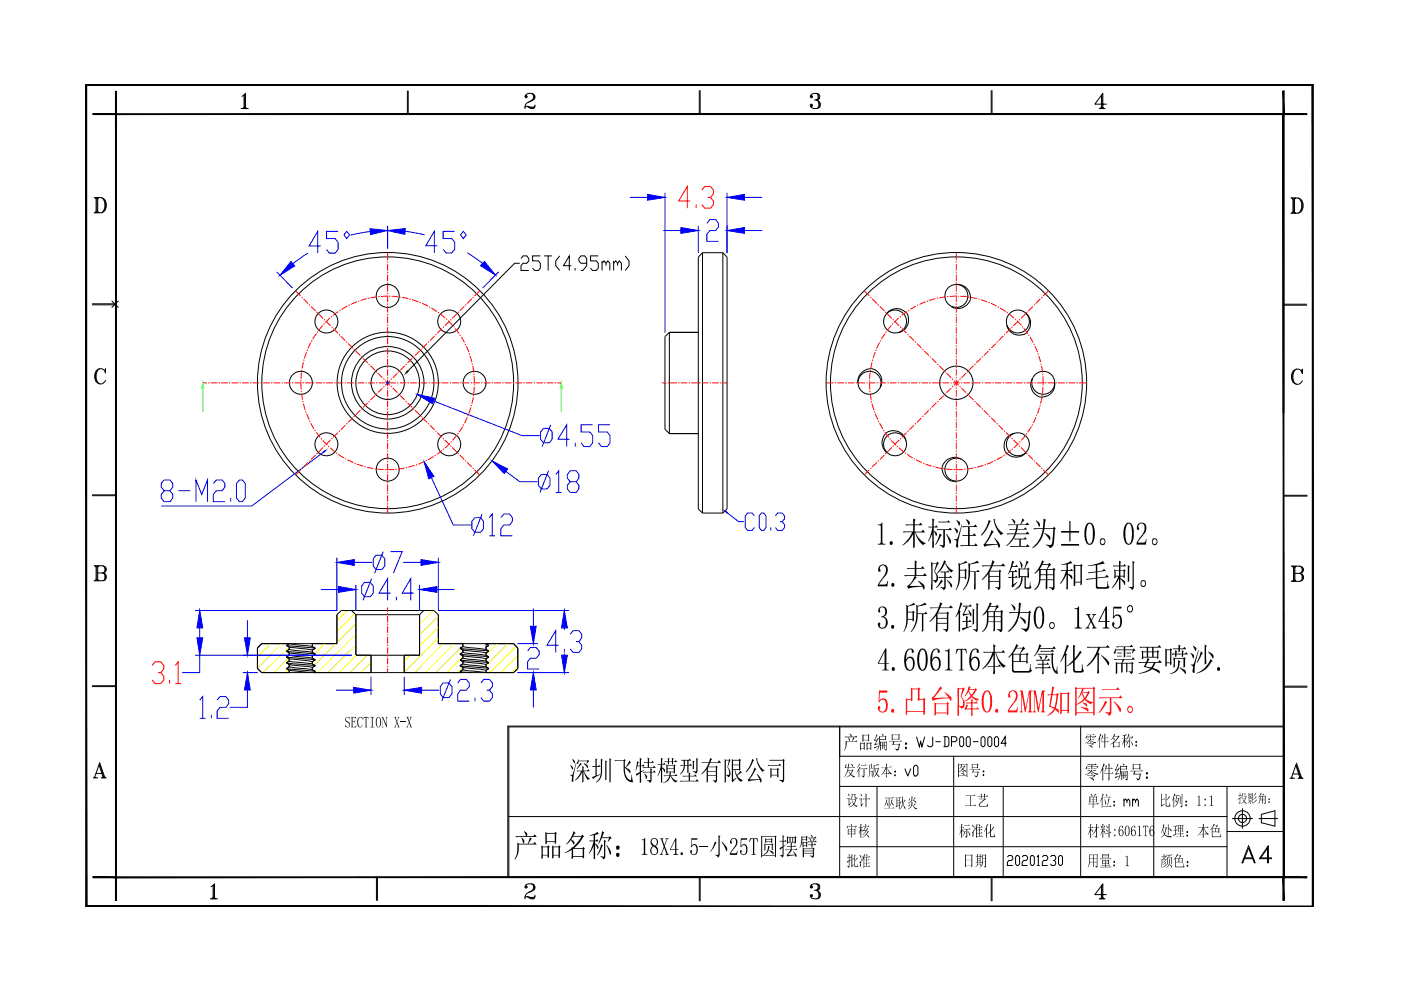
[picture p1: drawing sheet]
<svg xmlns="http://www.w3.org/2000/svg" width="297mm" height="210mm" viewBox="0 0 297 210" stroke-linecap="round" stroke-linejoin="round" font-family="sans-serif">
<!-- layer: 0 -->
<g fill="none" stroke="#000" stroke-width=".21">
<path d="M18.2 17.9h260.2v174.4h-260.2zM24.5 19.4v5M24.7 19.4v4.8M86.4 19.3v5M86.5 19.3v5M112.7 19.8a.85 .85 0 0 1 .4 .8 .85 .85 0 0 1-.4 .7l-.6 .4M148.3 19.2v5M148.4 19.2v5M173 19.8a.8 .8 0 0 1 .3 1.2l-.3 .2a1.04 1.04 0 0 1 .2 1.8M173.5 20l.1 .3-.1 .7M210.2 19.2v5M210.3 19.2v5"/>
<path d="M272 19.3v4.8h5v.2h-4.8v-5M24.8 24.1h-5.1v.2h4.9M51.1 23h1.5M51.3 20.4l.7-.6v3.2M51.7 20.1v2.9M51.7 22.8l-.3 .2M51.7 22.7l-.1 .3M51.9 20.1v2.7M52 22.7l.2 .3M52 22.8l.3 .2M111.5 20.4l.1 .2zM111.5 20.3l.3 .3-.2 .1-.3-.1a.87 .87 0 0 1 .8-.8l1 .2a.76 .76 0 0 1 .2 1l-.5 .3a1.6 1.6 0 0 0-1.5 1.7"/>
<path d="M113.1 20.1l.2 .3-.2 .6M113.4 22.5a2.86 2.86 0 0 1-1.9 0l-.2 .2M113.4 22.3v.2l-.3 .5h-.6l-.7-.5 .7 .3 .8-.1M172 20.4l.1 .2zM172 20.3l.3 .3-.2 .1-.3-.1a.87 .87 0 0 1 .8-.8l1 .2 .2 .3-.2 .7-.4 .2M172 22.3l.1 .1zM172.7 21.2a.94 .94 0 0 1 1.2 .7 .94 .94 0 0 1-.7 1.1 1.03 1.03 0 0 1-1.4-.6v-.1l.3-.2 .2 .3-.3 .1M173.6 21.7l.2 .3-.2 .7M207.3 24.1h.2M233.1 23h1.2M233.5 20.3v2.7M233.5 22.8l-.3 .2"/>
<path d="M233.5 22.7l-.1 .3M233.7 20.1v2.7M233.8 22.7l.1 .3M233.8 22.8l.3 .2M234.6 22.1h-2.5l1.7-2.3v3.2M20 41.9h1.5a1.73 1.73 0 0 1 1.1 1.6 1.73 1.73 0 0 1-1.1 1.6h-1.5M20.1 41.9l.3 .2M20.2 41.9l.2 .3M20.4 41.9v3.2M20.4 44.9l-.3 .2M20.4 44.8l-.2 .3M20.5 42.1v2.8"/>
<path d="M20.7 41.9v3.2M20.7 44.8l.1 .3M20.7 44.9l.3 .2M20.8 41.9l-.1 .3M21 41.9l-.3 .2M21.5 41.9a2.02 2.02 0 0 1 0 3.2M22.1 42.4a2.14 2.14 0 0 1 0 2.2M148.9 53.6v55.2l-.8-.9v-53.4zM153.3 53.6l.8 .9v53.4l-.8 .9zM273.7 42h1.5a1.73 1.73 0 0 1 1.1 1.6 1.73 1.73 0 0 1-1.1 1.6h-1.5M273.8 42l.3 .1M274 42l.1 .3"/>
<path d="M274.1 42v3.2M274.1 45l-.3 .2M274.1 44.9l-.1 .3M274.3 42.1v2.9M274.5 42v3.2M274.5 44.9l.1 .3M274.5 45l.3 .2M274.6 42l-.1 .3M274.8 42l-.3 .1M275.2 42a2.02 2.02 0 0 1 0 3.2M275.8 42.4a2.14 2.14 0 0 1 0 2.3M19.6 64.4h5"/>
<path d="M19.6 64.6h5M20.5 78.6a2.14 2.14 0 0 0 0 2.3M21.1 78.2a2.02 2.02 0 0 0 0 3.2M22.2 78.6l.2-.4v.9a1.15 1.15 0 0 0-1.3-.9 1.15 1.15 0 0 0-1 1.2 1.39 1.39 0 0 0 .3 1.5 1.39 1.39 0 0 0 1.5 .3l.5-.6M23.7 63.8l1.4 1.4M24.4 64.4v.2M25.1 63.8l-1.4 1.4M141.9 70.5l-.9 .9v19.6l.9 .9M141.9 70.5v21.4M141.9 70.5h6.2M188 66.4a2.59 2.59 0 0 1 4.3 .1 2.59 2.59 0 0 1-1.6 4h-.2M201.6 64.9a2.43 2.43 0 0 1-.3-4.1 2.43 2.43 0 0 1 3.8 1.4 2.43 2.43 0 0 1-2.8 2.9l-.6-.2"/>
<path d="M202.7 60.3a2.6 2.6 0 0 1 3.1 2.9 2.6 2.6 0 0 1-3.6 2.1l-.6-.3M213.5 68.9a2.43 2.43 0 0 1 2.7-3.1 2.43 2.43 0 0 1 1.6 3.7 2.43 2.43 0 0 1-4.1-.1l-.2-.5M217.5 66.4a2.61 2.61 0 0 1-.7 4.6 2.73 2.73 0 0 1-3.4-2.1M272 64.7h5M272 64.5h5M274.3 78.7a2.14 2.14 0 0 0 0 2.3M274.9 78.3a2.02 2.02 0 0 0 0 3.2M276 78.7l.1-.4v.9a1.15 1.15 0 0 0-1.3-.9 1.15 1.15 0 0 0-1 1.2 1.39 1.39 0 0 0 .3 1.5 1.39 1.39 0 0 0 1.5 .3l.5-.6M141.9 91.9h6.2M181.9 81.2a2.68 2.68 0 0 1 3.7-2.7 2.69 2.69 0 0 1 1 3.7 2.69 2.69 0 0 1-3.8 .8 2.43 2.43 0 0 1-.5-3.2 2.43 2.43 0 0 1 3.2-.8 2.43 2.43 0 0 1 1.1 3.1M192.1 93.4a2.43 2.43 0 0 0-4-1 2.43 2.43 0 0 0 .8 4.1 2.43 2.43 0 0 0 3.3-2.5 2.71 2.71 0 0 0-1.6-2.4 2.71 2.71 0 0 0-2.9 .4 2.73 2.73 0 0 0 .3 4M203.8 97.4a2.43 2.43 0 0 0-3.5 2.2 2.43 2.43 0 0 0 3.5 2.2 2.43 2.43 0 0 0 .6-4.1 2.73 2.73 0 0 0-2.9-.5 2.73 2.73 0 0 0-1.8 2.3 2.71 2.71 0 0 0 3 2.6"/>
<path d="M215.1 91.8a2.59 2.59 0 0 0-2 3.8 2.59 2.59 0 0 0 4.3 .5l.1-.1M218.9 80.2a2.43 2.43 0 0 0 2.5 3.4 2.43 2.43 0 0 0 1.8-3.8 2.43 2.43 0 0 0-4.2 .2 2.57 2.57 0 0 0 1.3 4.1 2.57 2.57 0 0 0 3.3-2.7v-.2M19.6 104.9h5M19.6 105.1h5M20 120h1.8l.4 .1a.71 .71 0 0 1 0 1.2l-.4 .2M20.1 120l.3 .1M20.2 120l.2 .3M20.4 120v3.1M20.7 120v3.1M20.8 120l-.1 .3M21 120l-.3 .1M21.8 120l.4 .4v.6l-.1 .3-.3 .2h-1.1"/>
<path d="M272.1 105.2h5M272.1 105h5M20.4 123l-.3 .1M20.4 122.8l-.2 .3M20.5 120.1v2.9M20.7 122.8l.1 .3M20.7 123l.3 .1M21.8 121.5a.83 .83 0 0 1 .8 .8 .83 .83 0 0 1-.8 .8h-1.8M21.8 121.5l.3 .1 .1 .3v.8l-.4 .4M22.2 120.3l.2 .3-.2 .6M22.2 121.8l.2 .3-.2 .7M55.5 136.5h15.9v-6.2l1-.9h19.6l.9 .9v6.2h16l.9 .9v4.3l-.9 .9h-53.4l-.9-.9v-4.3z"/>
<path d="M60.8 138.1l5.9 .5M60.8 139.3l5.9 .6M60.8 136.9l5.9 .5M61.3 138.9l4.9 .6M61.3 137.7l4.9 .6M61.3 137.2v.5M61.3 138.4v.5M61.3 139.6v.6M61.3 137.7l-.6 .4 .6 .3M61.3 138.9l-.6 .4 .6 .3M61.3 139.6l.1 .1M61.3 138.4l.1 .1"/>
<path d="M61.3 137.2h.1M61.4 139.7h.1M61.4 138.5h.1M61.4 137.2h.1M61.4 139.7l4.8 .6M61.4 138.5l4.8 .6M61.4 137.2l4.8 .6M66.2 137.1l-4.9-.6-.6 .3 .6 .4M66.2 136.5v.6l.7 .3-.7 .4M66.2 137.8v.5l.7 .4-.7 .4M66.2 139.1v.5l.7 .3-.7 .4M66.7 137.3l.1 .1"/>
<path d="M66.7 138.6h.1M66.7 139.8h.1M74.5 129.4l1 .9M75.5 130.3v8.6h13.5v-8.6M75.5 130.3h13.5M78.7 138.9v3.7M85.7 138.9v3.7M89.8 129.4l-.8 .9M97.6 137.5h.1M97.6 139.9l.1 .1M97.6 138.7h.1M97.7 140l5.8 .4"/>
<path d="M97.7 138.8l5.8 .4M97.7 137.5l5.8 .5M98.1 137.8h.1M98.1 139.1h.1M98.1 139.1l5 .5M98.1 137.8l5 .6M98.1 137.1l5 .6M98.1 138.3l5 .6M98.1 139.6l5 .6M98.1 136.5v.6M98.1 137.8v.5M98.1 139.1v.5"/>
<path d="M98.1 137.1l-.6 .3 .6 .4M98.1 138.3l-.6 .4 .6 .4M98.1 139.6l-.6 .3 .6 .4M103.1 137.2l.5-.4-.5-.3v1.2M103.1 138.4v.5M103.1 139.6v.6M103.1 138.9l.5 .4-.5 .3M103.1 137.7l.5 .4-.5 .3M103.5 139.2h.1M103.5 138h.1M273.8 120h1.8l.5 .2a.71 .71 0 0 1 0 1.2l-.5 .2M273.9 120l.3 .2"/>
<path d="M274.1 120l.1 .3M274.2 120v3.3M274.2 123.1l-.3 .2M274.2 122.9l-.1 .4M274.4 120.2v2.9M274.5 120v3.3M274.5 122.9l.2 .4M274.5 123.1l.3 .2M274.7 120l-.2 .3M274.8 120l-.3 .2M275.6 120l.5 .5v.6l-.2 .3-.3 .2h-1.1M275.6 121.6a.85 .85 0 0 1 .8 .8 .85 .85 0 0 1-.8 .9h-1.8"/>
<path d="M275.6 121.6l.5 .4v.8l-.5 .5M276.1 120.3l.1 .3-.1 .7M276.1 121.9l.1 .3-.1 .7M19.6 145.4h5M19.6 145.6h5M60.8 140.6l5.9 .5M60.8 141.8h.1M60.8 141.8l5.9 .5M61.3 140.2l4.9 .5M61.3 141.4l4.9 .6M61.3 140.2l-.6 .3 .6 .4v.5M61.3 142.1v.5"/>
<path d="M61.3 141.4l-.6 .4 .6 .3M61.3 142.1h.1M61.4 140.9l4.8 .6M61.4 140.9h.1M61.4 142.1h.1M61.4 142.1l4.5 .5M66.2 141.5v.5l.7 .4-.5 .2M66.2 140.3v.5l.7 .3-.7 .4M66.7 142.3h.1M97.6 141.2l5.9 .5M97.6 142.4l2.3 .2M98.1 141.5h.1"/>
<path d="M98.1 140.3h.1M98.1 141.5l5 .6M98.1 142l4.9 .6M98.1 140.8l5 .6M98.1 140.3l5 .6M98.1 140.3v.5M98.1 141.5v.5M98.1 140.8l-.6 .3 .6 .4M98.1 142l-.6 .4 .5 .2M103.1 140.9v.5M103.1 142.1v.5M103.1 141.4l.5 .4-.5 .3"/>
<path d="M103.1 140.2l.5 .3-.5 .4M103.5 141.7h.1M103.5 140.4h.1M178 154.1v6.2h94M194.3 156.2l.6 2.1 .3-1 .3 1 .6-2.1M197.8 156.2v1.8l-.3 .3h-.6l-.3-.3M198.3 157.3h1.1M200 156.2h.9l.3 .3v1.5l-.3 .3h-.9M200.3 156.2v2.1M201.7 157.3h.9l.3-.4v-.4l-.3-.3h-.9v2.1M203.7 156.2h.3l.3 .3v1.5l-.3 .3h-.3l-.2-.3v-1.5zM205.2 156.2h.3l.2 .3v1.5l-.2 .3h-.3l-.3-.3v-1.5z"/>
<path d="M206.3 157.3h1.1M208.3 156.2h.3l.2 .3v1.5l-.2 .3h-.3l-.3-.3v-1.5zM209.7 156.2h.3l.3 .3v1.5l-.3 .3h-.3l-.3-.3v-1.5zM211.1 156.2h.3l.3 .3v1.5l-.3 .3h-.3l-.3-.3v-1.5zM213.4 157.6h-1.1l.8-1.4v2.1M229.1 154v31.9M272.1 145.7h5M272.1 145.5h5M19.8 164.9h.9M20 164.9l.1-.2 .3 .2M20.1 164.7l1-3 1.1 3.2M20.4 164h1.4"/>
<path d="M21 162.2l.9 2.7M21.1 162.2l1 2.7M21.5 164.9h1M21.9 164.7l-.3 .2M21.9 164.6l-.1 .3M22.1 164.6l.3 .3M107.9 173.1h152.3M178 166.7h94M178 179.5h82.2M185.9 166.7v19.2M191.9 163l.6 1.5 .6-1.5M194 162.2h.3l.3 .4v1.6l-.3 .3h-.3l-.3-.3v-1.6z"/>
<path d="M202.2 160.3v25.6M212.7 166.7v19.2M238.3 169.8l.3-.4 .3 .4v.4M238.3 169.4v1.5M238.9 169.8l.3-.4 .3 .4v1.1M240.1 169.8l.4-.4 .3 .4v.4M240.1 169.4v1.5M240.8 169.8l.3-.4 .3 .4v1.1M244.6 166.7v19.2M260.2 166.7v19.2M260.2 176.3h11.8M261.3 173.6h4.2"/>
<path d="M263.4 171.4v4.2M264.7 179.3l1.4 3.7h-.1l-1.3-3.2-1.2 3.2h-.2zM266.9 173.6h4M267.4 172.7l2.9-.8v3.3l-2.9-.8zM273.5 165h1M273.7 165l.1-.1 .3 .1M273.8 164.9l1.1-3.1 1.1 3.2M274.1 164.1h1.4M274.8 162.3l.8 2.7M274.9 162.3l.9 2.7M275.2 165h1.1M275.6 164.9l-.2 .1"/>
<path d="M275.6 164.7l-.1 .3M275.8 164.7l.3 .3M24.5 185.9v5h.2v-4.8M24.6 185.9h-4.9v.2h5.1M44.6 190.6h1.5M44.7 188l.8-.6v3.2M45.2 187.7v2.9M45.2 190.4l-.3 .2M45.2 190.3l-.2 .3M45.4 187.7v2.7M45.5 190.3l.1 .3M45.5 190.4l.3 .2"/>
<path d="M79.8 185.9v5M80 185.9v5M111.5 188l.1 .2zM111.5 187.9l.3 .1-.2 .3-.3-.1 .2-.5a1.25 1.25 0 0 1 1.9 .3v.3a2.52 2.52 0 0 1-1.6 1.1l-.5 .7v.5M112.7 187.4a.84 .84 0 0 1 .4 .8 .84 .84 0 0 1-.4 .7l-.6 .3M113.1 187.7l.2 .3-.2 .6M113.4 190.1a2.86 2.86 0 0 1-1.9 0l-.2 .2M113.4 189.8l-.1 .6-.2 .2h-.6l-.7-.5 .7 .3h.6l.2-.1M148.3 186v5M148.4 186v5M172 188l.1 .2zM172 187.9l.3 .1-.2 .3-.3-.1 .2-.5a1.51 1.51 0 0 1 1.6-.2l.2 .8-.2 .3-.4 .2"/>
<path d="M172 189.8l.1 .2zM172.7 188.8a.94 .94 0 0 1 1.2 .6 .94 .94 0 0 1-.7 1.2l-1.1-.2-.3-.4v-.2l.3-.1 .2 .3-.3 .1M173 187.4a.73 .73 0 0 1 .5 .7 .73 .73 0 0 1-.5 .7 1.04 1.04 0 0 1 .2 1.8M173.5 187.5l.1 .4-.1 .7M173.6 189.2l.2 .3-.2 .8M210.2 186v5M210.3 186v5M213.6 181.7l.3-.3h.5l.3 .3v.4l-.3 .3h-.5l-.3 .4v.7h1.1M215.6 181.4h.3l.3 .3v1.5l-.3 .3h-.3l-.3-.3v-1.5zM216.7 181.7l.3-.3h.6l.3 .3v.4l-.3 .3h-.6l-.3 .4v.7h1.2M218.7 181.4h.3l.3 .3v1.5l-.3 .3h-.3l-.2-.3v-1.5zM219.9 181.7l.2-.3v2.1"/>
<path d="M219.9 183.5h.5M221 181.7l.3-.3h.5l.3 .3v.4l-.3 .3h-.5l-.3 .4v.7h1.1M222.7 181.7l.3-.3h.6l.2 .3v.4l-.2 .3h-.3M223.6 182.4l.2 .4v.4l-.2 .3h-.6l-.3-.3M224.7 181.4h.3l.3 .3v1.5l-.3 .3h-.3l-.3-.3v-1.5zM233.1 190.6h1.2M233.5 187.9v2.7M233.5 190.4l-.3 .2M233.5 190.3l-.1 .3M233.7 187.7v2.7M233.8 190.3l.1 .3M233.8 190.4l.3 .2"/>
<path d="M234.6 189.7h-2.5l1.7-2.3v3.2M263.7 182.1h2.1M263.9 181.9h1.7M267.2 181.9h2.4v.2h-2.6l1.9-2.8v3.7h-.2v-3.2l-1.5 2.3M272 190.9v-4.8h5v-.2h-4.8v5"/>
<circle cx="69.2" cy="68.2" r="2.43"/>
<circle cx="82.2" cy="62.7" r="2.43"/>
<circle cx="95.2" cy="68.2" r="2.43"/>
<circle cx="189.8" cy="68.2" r="2.43"/>
<circle cx="63.8" cy="81.2" r="2.43"/>
<circle cx="69.2" cy="94.2" r="2.43"/>
<circle cx="82.2" cy="81.2" r="10.7"/>
<circle cx="82.2" cy="81.2" r="9.8"/>
<circle cx="82.2" cy="81.2" r="7.7"/>
<circle cx="82.2" cy="81.2" r="6.8"/>
<circle cx="82.2" cy="81.2" r="3.5"/>
<circle cx="82.2" cy="99.6" r="2.43"/>
<circle cx="82.2" cy="81.2" r="27.6"/>
<circle cx="82.2" cy="81.2" r="26.7"/>
<circle cx="95.2" cy="94.2" r="2.43"/>
<circle cx="100.6" cy="81.2" r="2.43"/>
<circle cx="202.8" cy="81.2" r="3.5"/>
<circle cx="202.8" cy="81.2" r="27.6"/>
<circle cx="202.8" cy="81.2" r="26.7"/>
<circle cx="215.8" cy="94.2" r="2.43"/>
<circle cx="263.4" cy="173.5" r=".87"/>
<circle cx="263.4" cy="173.5" r="1.63"/>
</g>
<g fill="none" stroke="#ff0" stroke-width=".21">
<path d="M57.4 136.5l-2.8 2.8M59.7 136.5l-5.1 5.1M61.2 139.6l-3.1 3M61.3 137.2l-5.5 5.4M66.4 139l-.2 .1M66.5 136.5l-.3 .3M68.8 136.5l-2.1 2.1M71.1 136.5l-4.5 4.5M73.6 129.4l-2.2 2.2M75.2 130.1l-3.8 3.8M75.5 132.2l-4.1 4M75.5 134.5l-8.2 8.1"/>
<path d="M75.5 136.8l-5.9 5.8M75.5 138.9l-3.6 3.7M77.8 138.9l-3.7 3.7M87 138.9l-1.3 1.3M91.9 129.4l-2.9 3M92.9 130.7l-3.9 4M92.9 133l-3.9 4M92.9 135.3l-7.2 7.2M94 136.5l-6.1 6.1M96.3 136.5l-6.1 6.1M97.6 137.5l-5.1 5.1M98.1 136.9l-.3 .4"/>
<path d="M98.1 139.2l-3.3 3.4M103.2 136.5h-.1M105.5 136.5l-2.4 2.4M107.8 136.5l-4.7 4.7M109.4 137.1l-5.5 5.5M109.8 139l-3.6 3.6M61.1 142l-.7 .6M78.7 140.4l-2.3 2.2M98.1 141.5l-1.1 1.1M109.8 141.3l-1.3 1.3"/>
</g>
<!-- layer: 02___PRT_ALL_AXES -->
<path d="M148.9 53.6h4.4M141.9 70.5h6.2M141.9 91.9h6.2M148.9 108.8h4.4" fill="none" stroke="#000" stroke-width=".21"/>
<!-- layer: 0 -->
<g fill="none" stroke="#f00" stroke-width=".21">
<path d="M82.2 53.6v1.5M82.2 55.4v.3M82.2 56v1.4M82.2 57.6v.3M82.2 58.2v1.4M82.2 59.9v.3M146.4 42.6h-2.5l1.8-3.1v4.6M147.6 43.4v.7M148.8 40.3l.6-.8h1.2l.7 .8v.8l-.7 .8h-.6M150.6 41.9l.7 .7v.8l-.7 .7h-1.2l-.6-.7M202.7 53.6v1.5M202.7 55.4v.3"/>
<path d="M202.7 56v1.4M202.7 57.6v.3M202.7 58.2v1.4M202.7 59.9v.3M62.7 61.7l1.1 1.1M63.9 79l-.1 1.4M64 63l.1 .2M64 78.4v.3M64.3 76.8l-.3 1.3M64.4 63.4l.9 1M64.4 76.2v.3M65 74.7l-.5 1.3"/>
<path d="M65.2 74.2l-.1 .2M65.5 64.5l.3 .3M65.9 72.6l-.6 1.3M65.9 65l1 .9M66.2 72.2l-.2 .2M67.1 70.7l-.8 1.2M67.1 66.1l.2 .2M67.4 70.3l-.2 .2M67.5 66.5l1 1M68.4 69l-.9 1M68.7 67.7l.2 .2M68.8 68.6l-.2 .2"/>
<path d="M69.1 68.1l1 1M70 67.4l-1 1M70.3 69.3l.2 .2M70.4 67.1l-.2 .2M70.7 69.7l.9 .9M71.7 66.1l-1.1 .8M71.9 70.9l.2 .2M72.2 65.7l-.2 .2M72.2 71.2l1 1M73.4 72.4l.2 .2M73.6 64.9l-1.2 .7M73.8 72.8l1 1"/>
<path d="M74.1 64.6l-.2 .2M75 74l.2 .2M75.4 74.4l1 1M75.7 64l-1.3 .5M76.2 63.8l-.3 .1M76.6 75.6l.2 .2M77 76l.9 .9M77.8 63.3l-1.3 .4M78.2 77.2l.1 .2M78.3 63.2l-.3 .1M78.5 77.5l1 1M79.7 78.7l.2 .2"/>
<path d="M80 62.9l-1.4 .2M80.1 79.1l1 1M80.5 62.9h-.3M82.2 60.4v1.4M82.2 62.1v.3M82.2 62.7v1.4M82.2 64.3v.3M82.2 64.9v1.4M82.2 66.6v.3M82.2 67.1v1.4M82.2 68.8v.3M82.2 69.4v1.4"/>
<path d="M82.2 71v.3M82.2 71.6v1.4M82.2 73.3v.2M82.2 73.8v1.4M82.2 75.5v.3M82.2 76.1v1.3M82.2 77.7v.3M82.2 78.3v1.4M82.2 80v.2M82.2 62.8l-1.4 .1M82.5 62.8h.2M83 62.8l1.4 .1"/>
<path d="M84.3 79.1l-1 1M84.6 78.7l-.1 .2M84.7 63h.2M85.2 63.1l1.4 .2M85.8 77.5l-.9 1M86.2 77.2l-.2 .2M86.8 63.4h.3M87.4 63.5l1.3 .5M87.4 76l-1 .9M87.8 75.6l-.2 .2M89 64.1l.2 .1M89 74.4l-1 1"/>
<path d="M89.4 74l-.2 .2M89.5 64.3l1.2 .6M90.6 72.8l-1.1 1M90.9 72.4l-.2 .2M91 65.1l.2 .1M91.5 65.3l1.1 .8M92.1 71.2l-.9 1M92.5 70.9l-.2 .2M92.9 66.2l.2 .2M93.3 66.5l1.1 .9M93.7 69.7l-1 .9M94.1 69.3l-.2 .2"/>
<path d="M94.6 67.6l.2 .2M95 68l.9 1M95.3 68.1l-1 1M95.7 67.7l-.2 .2M96.2 69.2l.1 .2M96.5 69.6l.8 1.1M96.9 66.5l-1 1M97.3 66.1l-.3 .2M97.5 71l.1 .2M97.8 71.4l.7 1.2M98.4 65l-.9 .9M98.6 72.9l.1 .2"/>
<path d="M98.8 64.5l-.2 .3M98.9 73.4l.5 1.3M99.5 74.9l.1 .3M99.7 75.5l.3 1.3M100 63.4l-1 1M100.1 77.1l.1 .2M100.2 77.6l.2 1.4M100.4 63l-.2 .2M100.5 79.2v.3M100.5 79.8l.1 1.4M101.7 61.7l-1.1 1.1M202.7 60.4v1.4"/>
<path d="M202.7 62.1v.3M202.7 62.7v1.4M202.7 64.3v.3M202.7 64.9v1.4M202.7 66.6v.3M202.7 67.1v1.4M202.7 68.8v.3M202.7 69.4v1.4M202.7 71v.3M202.7 71.6v1.4M202.7 73.3v.2M202.7 73.8v1.4"/>
<path d="M202.7 75.5v.3M202.7 76.1v1.3M202.7 77.7v.3M202.7 78.3v1.4M202.7 80v.2M43 81.2h.8M44.1 81.2h.3M44.7 81.2h1.4M46.3 81.2h.3M46.9 81.2h1.4M48.6 81.2h.2M49.1 81.2h1.4"/>
<path d="M50.8 81.2h.3M51.4 81.2h1.3M53 81.2h.3M53.6 81.2h1.4M55.3 81.2h.2M55.8 81.2h1.4M57.5 81.2h.3M58 81.2h1.4M59.7 81.2h.3M60.3 81.2h1.4M61.9 81.2h.3M62.5 81.2h1.4"/>
<path d="M63.8 81.2l.1 1.4M63.8 99.6l-1.1 1.1M63.8 80.6v.3M63.9 82.9v.2M63.9 83.4l.2 1.4M64.1 81.2h.3M64.1 99.2l-.1 .2M64.2 85l.1 .3M64.3 85.6l.4 1.3M64.7 81.2h1.4M64.8 87.2l.1 .2M65 87.7l.5 1.3"/>
<path d="M65.3 98l-.9 1M65.6 89.2l.2 .3M65.8 97.6l-.3 .2M65.9 89.7l.7 1.3M66.4 81.2h.2M66.7 91.2l.2 .2M66.9 81.2h1.4M66.9 96.5l-1 .9M67.1 91.6l.8 1.1M67.3 96l-.2 .3M68 92.9l.3 .3M68.4 93.4l1 1"/>
<path d="M68.5 94.9l-1 1M68.6 81.2h.3M68.9 94.5l-.2 .2M69.1 81.2h1.4M69.6 94.6l.2 .2M70 94.9l1 .9M70.1 93.3l-1 1M70.5 92.9l-.2 .2M70.8 81.2h.3M71.3 96l.2 .2M71.4 81.2h1.4M71.6 91.7l-.9 1"/>
<path d="M71.7 96.3l1.2 .8M72.1 91.3l-.2 .2M73.1 81.2h.2M73.2 97.2l.2 .2M73.2 90.2l-1 .9M73.6 97.5l1.3 .6M73.6 81.2h1.4M73.6 89.8l-.2 .1M74.8 88.6l-1 1M75.2 98.2l.2 .1M75.2 88.2l-.2 .2M75.3 81.2h.3"/>
<path d="M75.7 98.4l1.3 .4M75.8 81.2h1.4M76.4 87l-1 1M76.8 86.6l-.2 .2M77.2 98.9l.3 .1M77.5 81.2h.3M77.8 99l1.3 .3M77.9 85.4l-.9 1M78.1 81.2h1.4M78.3 85l-.1 .2M79.4 99.4h.3M79.5 83.8l-1 1"/>
<path d="M79.7 81.2h.3M79.9 83.5l-.2 .1M80 99.4l1.3 .2M80.3 81.2h1.4M81.1 82.3l-1 1M81.3 80.3l.2 .2M81.5 81.9l-.2 .2M81.6 99.6h.3M81.7 80.7l1 1M82 81.2h.3M82.2 80.5v1.4M82.2 82.2v.3"/>
<path d="M82.2 82.7v1.4M82.2 84.4v.3M82.2 84.9v1.4M82.2 86.6v.3M82.2 87.2v1.3M82.2 88.8v.3M82.2 89.4v1.4M82.2 91.1v.2M82.2 91.6v1.4M82.2 93.3v.3M82.2 93.8v1.4M82.2 95.5v.3"/>
<path d="M82.2 96.1v1.4M82.2 97.8v.2M82.2 98.3v1.4M82.2 100v.3M82.5 81.2h1.4M82.7 80.7l-1 1M82.9 81.9l.2 .2M83.1 80.3l-.2 .2M83.3 82.3l1 1M83.6 99.6h-1.4M84.1 99.5h-.3M84.2 81.2h.3"/>
<path d="M84.5 83.5l.1 .1M84.8 81.2h1.4M84.9 83.8l.9 1M85.8 99.2l-1.4 .2M86 85l.2 .2M86.3 99.1l-.3 .1M86.4 81.2h.3M86.4 85.4l1 1M87 81.2h1.4M87.6 86.6l.2 .2M87.9 98.7l-1.3 .3M88 87l1 1"/>
<path d="M88.4 98.5l-.2 .1M88.7 81.2h.3M89.2 88.2l.2 .2M89.2 81.2h1.4M89.5 88.6l1.1 1M90 97.9l-1.3 .5M90.5 97.6l-.3 .1M90.7 89.8l.2 .1M90.9 81.2h.3M91.2 90.2l.9 .9M91.5 81.2h1.4M92 96.8l-1.3 .7"/>
<path d="M92.3 91.3l.2 .2M92.4 96.5l-.2 .1M92.7 91.7l1 1M93.1 81.2h.3M93.7 81.2h1.4M93.7 95.5l-1.1 .8M93.9 92.9l.2 .2M94.2 95.2l-.2 .1M94.3 93.3l1 1M95.3 81.2h.3M95.4 94l-1 .9M95.5 94.5l.2 .2"/>
<path d="M95.8 93.6l-.2 .2M95.9 94.9l1 1M95.9 81.2h1.4M96.8 92.3l-.9 1.1M97 96l.3 .3M97.2 91.8l-.2 .3M97.5 96.5l.9 .9M97.6 81.2h.2M98.1 90.5l-.8 1.1M98.1 81.2h1.4M98.4 90l-.2 .2M98.6 97.6l.2 .2"/>
<path d="M99 98l1 1M99.1 88.5l-.6 1.2M99.3 88l-.1 .2M99.8 81.2h.3M99.8 86.4l-.4 1.3M100 85.9l-.1 .2M100.2 99.2l.2 .2M100.3 84.2l-.3 1.4M100.3 81.2h1.4M100.4 83.7v.3M100.6 82l-.2 1.4M100.6 81.5v.2"/>
<path d="M100.6 99.6l1.1 1.1M102 81.2h.3M102.6 81.2h1.4M104.2 81.2h.3M104.8 81.2h1.4M106.5 81.2h.2M107 81.2h1.4M108.7 81.2h.3M109.3 81.2h1.4M110.9 81.2h.3M111.5 81.2h1.4M113.2 81.2h.2"/>
<path d="M113.7 81.2h1.4M115.4 81.2h.3M116 81.2h1.3M117.6 81.2h.3M118.2 81.2h.8M140.3 81.2h1M141.6 81.2h.2M142.1 81.2h1.4M143.8 81.2h.3M144.3 81.2h1.4M146 81.2h.3M146.6 81.2h1.4"/>
<path d="M148.2 81.2h.3M148.8 81.2h1.4M150.5 81.2h.3M151 81.2h1.4M152.7 81.2h.3M153.3 81.2h.8M175.1 81.2h1.6M177 81.2h.3M177.6 81.2h1.4M179.2 81.2h.3M179.8 81.2h1.4M181.5 81.2h.3"/>
<path d="M182 81.2h1.4M183.7 81.2h.3M184.2 81.2h1.4M185.9 81.2h.3M186.5 81.2h1.3M188.1 81.2h.3M188.7 81.2h1.4M190.4 81.2h.2M190.9 81.2h1.4M192.6 81.2h.3M193.1 81.2h1.4M194.8 81.2h.3"/>
<path d="M195.4 81.2h1.4M197 81.2h.3M197.6 81.2h1.4M199.3 81.2h.3M199.8 81.2h1.4M201.5 81.2h.3M202.1 81.2h1.4M202.7 80.5v1.4M202.7 82.2v.3M202.7 82.7v1.4M202.7 84.4v.3M202.7 84.9v1.4"/>
<path d="M202.7 86.6v.3M202.7 87.2v1.3M202.7 88.8v.3M202.7 89.4v1.4M202.7 91.1v.2M202.7 91.6v1.4M202.7 93.3v.3M202.7 93.8v1.4M202.7 95.5v.3M202.7 96.1v1.4M202.7 97.8v.2M202.7 98.3v1.4"/>
<path d="M202.7 100v.3M203.7 81.2h.3M204.3 81.2h1.4M206 81.2h.3M206.5 81.2h1.4M208.2 81.2h.3M208.8 81.2h1.4M210.4 81.2h.3M211 81.2h1.4M212.7 81.2h.2M213.2 81.2h1.4M214.9 81.2h.3"/>
<path d="M215.4 81.2h1.4M217.1 81.2h.3M217.6 81.2h1.4M219.3 81.2h.3M219.9 81.2h1.4M221.5 81.2h.3M222.1 81.2h1.4M223.8 81.2h.3M224.3 81.2h1.4M226 81.2h.3M226.6 81.2h1.4M228.2 81.2h.3"/>
<path d="M228.8 81.2h1.6M82.2 100.5v1.4M82.2 102.2v.3M82.2 102.8v1.4M82.2 104.4v.3M82.2 105v1.4M82.2 106.7v.3M82.2 107.2v1.6M202.7 100.5v1.4M202.7 102.2v.3M202.7 102.8v1.4M202.7 104.4v.3"/>
<path d="M202.7 105v1.4M202.7 106.7v.3M202.7 107.2v1.6M82.2 128.8v.9M82.2 130v.3M82.2 130.6v1.4M82.2 132.2v.3M82.2 132.8v1.4M82.2 134.5v.2M82.2 135v1.4M82.2 136.7v.3M82.2 137.2v1.4"/>
<path d="M82.2 138.9v.3M82.2 139.5v1.4M82.2 141.2v.2M82.2 141.7v.9"/>
</g>
<g fill="none" stroke="#00f" stroke-width=".21">
<path d="M58.7 57.7l3.3 3.3M65.3 53.7l-3.2 2.2M68 52.1h-2.5l1.9-3v4.6M71.7 49.1h-2.5v1.5h1.8l.7 .8v1.5l-.7 .8h-1.2l-.6-.8M73.5 49.1l.6 .7-.6 .8-.6-.8zM78.5 49.1l-4.1 .7M82.2 47.9v4.7M85.9 49l4.1 .8M92.7 52.1h-2.4l1.8-3v4.5M96.4 49.1h-2.4v1.5h1.8l.6 .7v1.6l-.6 .7h-1.3l-.5-.7M98.2 49.1l.7 .7-.7 .8-.6-.8zM99.1 53.6l3.2 2.3"/>
<path d="M105.7 57.7l-3.3 3.3M133.6 41.9h3.7M140.7 48.9h3.7M141 40.9v29.6M148.1 47.9v5.7M149.9 47.4l.6-.8h1.2l.6 .8v.7l-.6 .8h-1.2l-.6 .7v1.6h2.4M154.1 40.9v12.7M157.8 48.9h3.7M157.8 41.9h3.7M68.6 95.9l-15.2 11.4h-19.2M81.9 81.2h.6M82.2 80.9v.6"/>
<path d="M107.2 99.9l3 2.2h3.7M116.3 99.8l-1.8 4.6M34.8 104l-.6-.7v-.8l.6-.7h1.2l.6 .7v.8l-.6 .7h-1.2l-.6 .8v.8l.6 .8h1.2l.6-.8v-.8l-.6-.8M37.9 104h2.4M41.5 106.4v-4.6l1.3 3 1.2-3v4.6M45.2 102.5l.7-.7h1.2l.6 .7v.8l-.6 .7h-1.2l-.7 .8v1.6h2.5M48.9 105.6v.8M50.8 101.8h.6l.6 .7v3.1l-.6 .8h-.6l-.7-.8v-3.1zM71.4 118.3v11.1M75.1 119.2h3.7M79.7 117.7h1.3l.6 .8v1.5l-.6 .8h-1.3l-.6-.8v-1.5zM81.3 117l-1.9 4.5"/>
<path d="M82.8 117h2.5l-1.9 4.5M85.5 119.2h3.8M91.5 101.2l4.6 10.1h3.7M92.9 118.3v11.1h27.7M100.7 109.8h1.2l.6 .7v1.6l-.6 .7h-1.2l-.7-.7v-1.6zM102.2 109l-1.8 4.6M103.7 109.8l.7-.8v4.6M103.7 113.6h1.3M106.2 109.8l.6-.8h1.2l.6 .8v.7l-.6 .8h-1.2l-.6 .8v1.5h2.4M114.8 100.6h1.2l.6 .8v1.5l-.6 .8h-1.2l-.7-.8v-1.5zM117.8 100.6l.7-.8v4.6M117.8 104.4h1.3"/>
<path d="M120.9 102.1l-.6-.7v-.8l.6-.8h1.2l.6 .8v.8l-.6 .7h-1.2l-.6 .8v.8l.6 .7h1.2l.6-.7v-.8l-.6-.8M51.5 138.9h23M52.5 131.6v3.6M68.1 125h3.7M75.5 124.1v5.3M77.3 123.5h1.2l.6 .7v1.6l-.6 .7h-1.2l-.6-.7v-1.6zM78.8 122.7l-1.8 4.6M82.8 125.8h-2.4l1.8-3.1v4.6M84 126.5v.8M87.7 125.8h-2.4l1.8-3.1v4.6M89 124.1v5.3M92.6 125h3.7"/>
<path d="M109.8 136.5h4.2M111.9 138l.6-.7h1.2l.6 .7v.8l-.6 .8h-1.2l-.6 .7v1.5h2.4M113.1 129.1v3.7M118.4 136.8h-2.4l1.8-3.1v4.6M119.6 133.1v.4M119.6 137.6v.7M119.6 138.6v.3M120.9 134.5l.6-.8h1.2l.6 .8v.7l-.6 .8h-.6M122.7 136l.6 .8v.8l-.6 .7h-1.2l-.6-.7M42.3 148.4l.7-.7v4.6M42.3 152.3h1.3M44.8 151.5v.8"/>
<path d="M46 148.4l.7-.7h1.2l.6 .7v.8l-.6 .8h-1.2l-.7 .7v1.6h2.5M51.5 142.6h3.1M52.5 146.3v3.7h-3.7M71.3 146.3h3.7M78.7 143.5v3.8M85.7 143.5v3.8M89.4 146.3h3.7M94 144.8h1.2l.6 .8v1.5l-.6 .8h-1.2l-.6-.8v-1.5zM95.5 144l-1.8 4.7M97 144.8l.6-.8h1.3l.6 .8v.8l-.6 .7h-1.3l-.6 .8v1.6h2.5M100.7 147.9v.8M102 144.8l.5-.8h1.3l.6 .8v.8l-.6 .7h-.6"/>
<path d="M103.8 146.3l.6 .8v.8l-.6 .8h-1.3l-.5-.8M109.8 142.6h10.8M113.1 146.3v3.7"/>
</g>
<g fill="#00f" stroke="#00f" stroke-width=".21">
<path d="M154.1 48.9l3.7-.7v1.3z"/>
<path d="M144.4 48.2l3.7 .7-3.7 .6z"/>
<path d="M154.1 41.9l3.7-.7v1.2z"/>
<path d="M137.3 41.2l3.7 .7-3.7 .5z"/>
<path d="M113.1 142.6l.6 3.7h-1.2z"/>
<path d="M112.5 132.8h1.2l-.6 3.7z"/>
<path d="M51.8 135.2h1.3l-.6 3.7z"/>
<path d="M52.5 142.6l.6 3.7h-1.3z"/>
<path d="M119.6 129.4l.7 3.7h-1.2z"/>
<path d="M119.1 138.9h1.2l-.7 3.7z"/>
<path d="M89.9 97.9l2.1 3.1-1.1 .5z"/>
<path d="M104.3 97.7l3.3 1.7-.7 1z"/>
<path d="M71.4 119.2l3.7-.6v1.3z"/>
<path d="M89.3 118.6l3.6 .6-3.6 .7z"/>
<path d="M71.8 124.4l3.7 .6-3.7 .6z"/>
<path d="M89 125l3.6-.6v1.2z"/>
<path d="M68.6 95.8l.4-.3-.4 .4z"/>
<path d="M75 145.7l3.7 .6-3.7 .7z"/>
<path d="M85.7 146.3l3.7-.6v1.3z"/>
<path d="M78.5 48.5l3.7 .4-3.7 .8z"/>
<path d="M61.7 55.4l.8 1-3.1 2z"/>
<path d="M102.7 55.4l2.3 2.9-3.1-2z"/>
<path d="M82.2 48.9l3.7-.4-.1 1.2z"/>
</g>
<path d="M43 82.3v5M119 82.3v5" fill="none" stroke="#0f0" stroke-width=".21"/>
<g fill="#0f0" stroke="#0f0" stroke-width=".21">
<path d="M43 81.2l.2 1.1h-.4z"/>
<path d="M119 81.2l.2 1.1h-.4z"/>
</g>
<!-- layer: VhF -->
<path d="M220.8 24.3h51.4v63.1" fill="none" stroke="#000" stroke-width=".21"/>
<!-- layer: Layer1 -->
<path d="M178 154v31.9M272 154.1h-164.1v31.8M272 154h-164.3v31.9" fill="none" stroke="#000" stroke-width=".21"/>
<!-- layer: 0 -->
<g fill="#000">
<path d="M186.1 111.2h.6l.4-.4v4.3l.2 .2h.4v.2h-1.6v-.2l.5-.1 .1-.3v-3.3v-.2h-.6zM192 111.2h1.6v-1.3l.6 .3-.3 .2v.8h1l.3-.4 .4 .6h-1.7v1.3h1.4l.4-.4 .4 .6h-2l.9 1.4 .6 .6 .7 .2v.2h-.4a.34 .34 0 0 1-.4 .2 .34 .34 0 0 1-.2-.3l-.8-1-.6-1.3v3.1l-.3 .2v-3l-.9 1.4-1.3 1 1.1-1.2 .9-1.6-1.8 .1-.2-.2h2.2v-1.3h-1.4zM241.2 111.3l.7-.5 .6 .1 .4 .4 .1 .4v.9l-1.8 2.4h1.3a.62 .62 0 0 0 .5-.7h.1l-.1 1.2h-2v-.5l1.5-2.2 .2-.5-.1-.8a.64 .64 0 0 0-.9-.4 .64 .64 0 0 0-.2 1 .29 .29 0 0 1-.4 .2 .29 .29 0 0 1-.1-.4zM186.5 120l.6-.3 .7 .1 .3 .5 .1 .6-.3 1-1.5 2h1.4l.3-.7h.2l-.2 1.1h-2l.1-.6 1.4-2 .2-.6v-.6a.65 .65 0 0 0-.9-.6 .65 .65 0 0 0-.2 1.1 .29 .29 0 0 1-.4 .2 .29 .29 0 0 1-.1-.4zM186.4 128.8l.5-.2h.5l.5 .5 .1 1-.3 .4-.3 .2 .6 .5 .2 .7v.5l-.5 .7-.8 .2-.4-.2a.57 .57 0 0 1-.4-.6 .57 .57 0 0 1 .4-.5l.1 .3a.59 .59 0 0 0 .4 .8 .59 .59 0 0 0 .8-.5v-1.1a.74 .74 0 0 0-.9-.6v-.2l.7-.3 .1-1a.59 .59 0 0 0-.7-.6 .59 .59 0 0 0-.4 .9 .29 .29 0 0 1-.4 0 .29 .29 0 0 1 0-.4zM192.2 120.4h1.7v-1.6l.6 .3-.2 .2v1.1h1l.3-.4 .5 .6h-1.8v1.3h1.4l.4-.4 .4 .6h-2.5l.4 .4h-.2l-1.4 1.7h2.7l-.8-1v-.1l1.1 .8a.67 .67 0 0 1 0 1.1 .65 .65 0 0 0-.3-.6 .65 .65 0 0 0-.7 0l-1.5 .2-.7 .2-.3-.6 .8-.6 .8-1.5-2 .1-.2-.3h2.2v-1.3l-1.4 .1zM200.3 137.9h.6l.4-.4v4.2l.2 .3h.4v.1h-1.6v-.1l.6-.1 .1-.2v-3.5l-.1-.1h-.6zM227.8 129l.6-.1 .4-.3v4.2l.2 .3h.4v.2h-1.6v-.2h.3l.3-.2v-3.7l-.6-.1zM230.3 130.2h.9l-.2 .4 .4 .8 .4-.8-.3-.4h.9v.2l-.4 .1-.5 1.1 1 1.7h-1l.3-.4-.5-1-.5 .9 .2 .5h-.9v-.2l.5-.2 .6-1.2-.6-1.3h-.3zM230.6 119.9l1.8-.3 1.4-.7 .4 .6-1.6 .3v1.3l1.2-.1 .2-.4 .5 .5-1.9 .2v1.2l1.7-.2 .4-.4 .4 .5-2.5 .2v1.7l.3 .2 1.7-.1 .2-1.2 .2 1a.38 .38 0 0 1 .1 .5 .38 .38 0 0 1-.5 .1h-2.1l-.2-.3v-1.8l-1.8 .3-.3-.2 2.1-.3v-1.1l-1.4 .2-.3-.2 1.7-.2v-1.4l-1.6 .2zM236.1 128.6h1.7v.4h-1.6l-.1 1.8 .6-.5 .7 .1 .4 .8 .1 .8-.3 .9-.6 .4-.9-.3-.3-.6a.28 .28 0 0 1 .1-.4 .28 .28 0 0 1 .4 .2v.1a.59 .59 0 0 0 .3 .8 .59 .59 0 0 0 .8-.4l.1-1.4a.66 .66 0 0 0-.6-.8 .66 .66 0 0 0-.8 .6h-.2zM202.8 137.6h2.1l.1 1-.2-.4a.45 .45 0 0 0-.3-.4 .45 .45 0 0 0-.5 .1v3.9l.4 .3h-1.1l.4-.3v-3.8a.33 .33 0 0 0-.3-.3 .33 .33 0 0 0-.4 .3l-.2 .6h-.2z"/>
<path d="M208.4 138.2h2.2v-1.6l.5 .3-.2 .2v1.1h1.5l.3-.4 .4 .6h-2l.9 1.8 1.2 1-.2 .1a.33 .33 0 0 1-.3 .2 .33 .33 0 0 1-.3-.2l-.7-1.1-.6-1.7-.2-.1v2.8h.7l.3-.3 .3 .4h-1.3l.1 1.5-.4 .2v-1.7l-1.1 .1-.1-.2h1.2v-2.4l-1 1.9-1.3 1.2 1.2-1.5 .9-2-1.8 .1zM130.3 161.2h1.9l.2-.3 .2 .4-.1 .1v1.2l.1 .1 .8-1.4 .4 .4-1.1 1.1 .9 .5v.6l-1.1-1.1v.6l.3 1.3 .4 .5 .5 .2 .3-1.2 .2 1.6-.8-.1-.5-.4-.4-.6-.3-1.2v-2.2l-1.8 .1zM136 178h.5l.3-.3v3.3l.5 .1v.2h-1.3v-.2l.5-.1v-2.8l-.5-.1zM140 177.7h.6l-.1 .4 .4 1.1 .4-1.2-.2-.3h.6l-.3 .3-.5 1.4 .6 1.6 .3 .3h-.7l.2-.3-.5-1.3-.5 1.3 .2 .3h-.6l.3-.3 .5-1.5-.5-1.5zM146.6 177.7h1.3l-.1 .3h-1.1l-.1 1.4 .4-.4 .5 .1 .4 .4 .1 .7-.3 .8-.3 .3h-.5l-.5-.4a.3 .3 0 0 1-.1-.4 .3 .3 0 0 1 .4-.2v.2a.48 .48 0 0 0 .4 .7 .48 .48 0 0 0 .5-.6v-1a.49 .49 0 0 0-.5-.4 .49 .49 0 0 0-.5 .4h-.1zM148.4 179.3h1.8v.2h-1.8zM155 178l.3-.3h.5l.5 .5 .1 .5-.3 .7-1.2 1.5h1.1l.4-.5-.1 .9h-1.6l.1-.5 1-1.4 .3-.6-.1-.8-.5-.2a.51 .51 0 0 0-.4 .3 .51 .51 0 0 0 .1 .6 .25 .25 0 0 1-.4 .1 .25 .25 0 0 1 0-.4zM157.1 177.7h1.3v.3h-1.2l-.1 1.4 .4-.4 .6 .1 .4 .6v.8l-.2 .5-.4 .3h-.5l-.4-.4a.31 .31 0 0 1-.1-.4 .31 .31 0 0 1 .3-.2l.1 .2a.48 .48 0 0 0 .3 .7 .48 .48 0 0 0 .6-.6v-1l-.3-.4h-.4l-.3 .4h-.2zM186.8 162.6h1.1l-.1-.7 .3 .1-.1 .1v.5h.7l.2-.2 .2 .3h-1v.1l.5 .8 .5 .5-.2 .1-.3-.3-.6-1.2v1.3h.3l.1-.1 .3 .2h-.7v.7l-.2 .1 .1-.8-.6 .1v-.2h.6l-.1-1.1-.5 1.1-.6 .4 .6-.7 .5-.9v-.1zM204.7 168.6h1.7l.2-.1 .2 .2h-1v2.1h.8l.1-.2 .2 .3h-2.2l-.1-.1h1.1v-2.1l-.8 .1zM241.2 175.2l.5-.2v2.1l.3 .2h-.8l.3-.2v-1.7zM242.4 175.1h1v.5a.27 .27 0 0 0-.1-.4 .27 .27 0 0 0-.3 .1v1.8l.2 .2h-.6l.2-.2v-1.8a.28 .28 0 0 0-.3-.1 .28 .28 0 0 0-.1 .4z"/>
<path d="M253.9 168.9l.4-.3v2l.3 .2h-.7l.2-.1v-1.8zM254 175.4h1v-.7l.3 .1-.1 .6h.7l.1-.2 .3 .3h-1l.3 .8 .7 .5a.26 .26 0 0 1-.3 .2 .26 .26 0 0 1-.2-.3l-.6-1.2v1.4h.3l.1-.2 .2 .2h-.6v.7l-.2 .1v-.8h-.6h.6v-1.2l-.5 1-.6 .5 .6-.7 .4-.9-.8-.1zM256.5 168.9l.4-.3v2.1l.3 .1h-.7l.3-.1v-1.8zM159 177.7h1.6v.8l-.1-.2a.38 .38 0 0 0-.2-.4 .38 .38 0 0 0-.4 .1v3l.3 .3h-.8l.3-.3v-2.9a.3 .3 0 0 0-.4-.2 .3 .3 0 0 0-.2 .3l-.1 .3h-.2zM238.6 181.6l.5-.2v2.1l.3 .1h-.8l.3-.1v-1.8z"/>
<path d="M200.2 118.8l.4 .3-.2 .1 .9 1.3 .8 .5a.37 .37 0 0 1-.3 .3 .37 .37 0 0 1-.4-.2l-.6-.8-.4-.9-.7 1.2-1 1 .8-1.2zM199.4 121.2h1.4l.2-.3 .3 .5h-.8v.9h.8l.2-.3 .4 .5h-1.4v2a.44 .44 0 0 1-.5 .5l-.7-.6h.9v-1.9l-1 .1-.2-.3h1.2v-.9h-.6zM199.5 122.8l.4 .5-1.4 1.4zM200.8 123l.7 .6a.6 .6 0 0 1 .1 1zM197.4 119.1l.3 .3h.9l.2-.3 .3 .4-.2 .1-.7 1.5 .6 .9 .1 .9-.6 .7-.5-.6h.1a.49 .49 0 0 0 .6-.1 .49 .49 0 0 0 .1-.7l-.6-1.1 .6-1.6h-.9v5.5l-.3 .1z"/>
<path d="M200.6 113.2l.2 .1 .8 1.1v.6l-.2 .3zM198.9 110.6h1.9l.3-.3 .4 .5h-2.4zM198.6 112.2h2.5l.3-.3 .5 .5h-1.6v3.5a.28 .28 0 0 1-.3 .3 .28 .28 0 0 1-.3-.3l-.5-.3v-.1a.55 .55 0 0 0 .8-.1v-3l-1.2 .1zM199.2 113.1l.5 .4-.2 .1-1.2 2zM197.7 109.9l.5 .3-.2 .2v1.3h.3l.2-.3 .4 .4h-.9v.7l.2 .2a.61 .61 0 0 1 .3 1l-.5-1.1v3.5l-.3 .1v-3.1l-.6 1.3-.3 .4v-.1l.9-2.7v-.2l-.8 .1-.1-.2h.9z"/>
<path d="M204.8 110.1l.5 .3a.51 .51 0 0 1 .3 .4 .51 .51 0 0 1-.2 .5zM204 111.6h2.4l.4-.4 .4 .5h-1.6v1.7h.7l.3-.3 .4 .5h-1.4v2h1l.3-.4 .4 .6-3.5 .1-.2-.3h1.6v-2l-1 .1-.2-.3h1.2v-1.7l-1 .1zM203.9 111.2v.3l-.7 2.9-.1 1.3a.28 .28 0 0 1 0 .4 .28 .28 0 0 1-.4-.1 .28 .28 0 0 1 0-.4v-.3a.55 .55 0 0 0-.4-.9v-.1a.71 .71 0 0 0 .9-.8zM202.3 111.9l.4 .2a.47 .47 0 0 1 .4 .4 .47 .47 0 0 1-.3 .5zM202.8 110.2l.2 .2a.65 .65 0 0 1 .3 1.1z"/>
<path d="M210.2 112.4l.5 .4-.3 .2-1.5 2.4 2.6-.1-.7-1.3 1 1.1a.58 .58 0 0 1-.1 1 .55 .55 0 0 0-.2-.6 .55 .55 0 0 0-.6 0l-1.6 .2-.6 .2-.2-.5 .7-.8zM209.6 110.2l.5 .4-.2 .1-.9 1.9-1 1v-.1l1.2-1.8zM210.6 110l.4 .2-.1 .1 .1 .4 .8 1.6 1 .8-.4 .1a.3 .3 0 0 1-.3 .2 .3 .3 0 0 1-.2-.4l-.8-1.3z"/>
<path d="M214.5 110l.2 .1a.53 .53 0 0 1 .5 .4 .53 .53 0 0 1-.2 .5zM213.7 111.2h2.6l.5-1.3 .4 .4-.7 .9h.9l.4-.4 .4 .5h-2.3l-.2 .9h1.4l.3-.4 .4 .5h-2.1l-.3 .8h2.1l.3-.4 .5 .6h-2.9l-.8 1.4-1.2 1.1 1.2-1.5 .5-1-1.5 .1-.2-.3h1.8l.2-.8-1.3 .1-.1-.2h1.4l.1-.8h-1.6zM214.9 114.2h2.2l.3-.3 .3 .5h-1.3v1.4h1.2l.3-.4 .4 .5-4 .1-.2-.2h2v-1.4h-1z"/>
<path d="M219.7 110.3l.6 .5a.46 .46 0 0 1-.1 .8zM219.1 112h2l.1-2.1 .6 .4-.2 .1-.1 1.6h1.8l.1-.3 .4 .3-.2 .5-.1 2.3-.3 1-.6 .4-.3-.3-.6-.5 1 .2 .4-.4 .2-3h-1.9l-.4 1.5-.4 1-1 1.1-.7 .4 1.5-1.8 .7-2.1v-.1l-1.8 .1zM221.5 113l.7 .4a.76 .76 0 0 1 .4 1.1l-1.1-1.4z"/>
<path d="M221 119.8l-.5 .8 .1 .1h1.3l.4-.9zM220.7 120.8v1h1.1v-1zM222.1 120.8v1h1.2v-1zM220.7 121.9l-.1 .9h1.2v-.9zM222.1 121.9v.9h1.2v-.9zM221 118.8l.4 .4h-.2l-.2 .4h1.3l.2-.3 .4 .5-.4 .2-.4 .7h1.1l.2-.3 .4 .4-.2 .2v3.4a.63 .63 0 0 1-.4 .8l-.8-.7h.9v-1.5h-1.2v1.8l-.4 .2 .1-2h-1.2l-.4 1.3-.6 .7-.3 .1 .6-.8 .4-1v-2.5l-.7 .7h-.3l1-1.2z"/>
<path d="M225 115.3h3.8v.4h-3.8zM226.7 110.5h.3v2.1h1.8v.3h-1.8v1.9h-.3v-1.9h-1.7v-.3h1.7z"/>
<path d="M230.8 111.1l-.3 .6-.2 1 .2 2.1a.51 .51 0 0 0 .5 .5 .51 .51 0 0 0 .5-.5l.2-.9-.1-2.2a.58 .58 0 0 0-.8-.6zM230.3 111.2l.5-.4 .6 .1 .3 .3 .3 .8 .1 1.6-.1 .8-.3 .8-.5 .3h-.5l-.4-.4-.3-1-.1-1.6z"/>
<path d="M233.3 114.3l.3-.2a.7 .7 0 0 1 .8 .8 .7 .7 0 0 1-1 .6l-.2-.4zM233.3 114.8a.5 .5 0 0 0 1 0 .5 .5 0 0 0-1 0z"/>
<path d="M239.1 111.1l-.3 .5-.2 .9v1.4l.2 .7a.52 .52 0 0 0 .2 .6 .52 .52 0 0 0 .7-.1l.3-1.5-.2-1.9a.54 .54 0 0 0-.2-.5 .54 .54 0 0 0-.5-.1zM238.8 111l.3-.2 .6 .1 .4 .5 .3 1v1.5l-.2 .8-.2 .4-.5 .4h-.5l-.4-.4-.4-1.1v-1.7z"/>
<path d="M244.3 114.4a.66 .66 0 0 1 .9-.1 .66 .66 0 0 1 .1 .9 .63 .63 0 0 1-.8 .3 .63 .63 0 0 1-.3-.9zM244.5 114.5a.48 .48 0 0 0-.1 .7 .48 .48 0 0 0 .7 .1 .48 .48 0 0 0 .1-.6 .41 .41 0 0 0-.3-.3 .41 .41 0 0 0-.4 .1z"/>
<path d="M195.4 137.8l-.4 .6-.1 .9v1.1l.2 1a.52 .52 0 0 0 .5 .6 .52 .52 0 0 0 .5-.6l.2-.9-.2-2.2a.51 .51 0 0 0-.7-.5zM194.9 138l.4-.5 .6 .1 .5 .5 .3 .9-.1 2.1-.4 .8-.5 .3-.7-.3-.5-1v-1.7z"/>
<path d="M194.2 128.2l.4 .3 .3-.1 1.2-.7 .4 .6-1.9 .3v1.4h1.4l.3-.3 .4 .5h-.9v3.6l-.4 .2 .1-3.8h-.9l-.1 1.1-.3 1.1-.4 .9-.7 .7 .7-1.2 .4-1.2zM192.5 129.9v1.3h1v-1.3zM192.1 128.2l.4 .3 1.2-.7 .4 .5-1.6 .3v1.1h.9l.2-.2 .3 .3-.1 .2v1.6l-.3 .2v-.4h-1l-.3 1.4-.6 1.2 .6-2.4z"/>
<path d="M198.8 130.1v.9h2v-.9zM198.8 131.2v.9h2v-.9zM197.1 128.8h1.9l.3-1.1 .6 .3-.5 .8h1.8l.4-.5 .5 .6h-2.8l-.4 1h1.8l.2-.2 .3 .3-.1 .2-.1 3.4-.5 .4v-.2l-.5-.5a.5 .5 0 0 0 .8-.1v-1h-2v1.6l-.4 .2 .1-3.5-1.2 1.2-.2 .1 1-1.2 .9-1.7-1.7 .1z"/>
<path d="M204.1 128.4h1.4l.2-.3 .4 .5h-1.2l.3 .2-.8 1.4 1.2-.1-.3-.7 .4 .3a.5 .5 0 0 1 .3 .5 .5 .5 0 0 1-.3 .4l-.1-.4-1.4 .4-.1-.4 .3-.4 .4-1.2-.5 .1zM204.8 130.5l.5 .4-.2 .1v.7h.3l.2-.3 .4 .5h-.9v1.1l1-.3v.1l-2 .9-.2-.5 .9-.2v-1.1h-.6l-.2-.2h.8zM206.2 129l.4 .3-.1 .2v2.8l-.3 .1zM207 127.8l.5 .3-.2 .2v5.3a.3 .3 0 0 1-.2 .4 .3 .3 0 0 1-.4-.3l-.4-.3h.7zM203.6 127.7l.5 .3-.6 1.4 .2 .3-.1 .1v4l-.3 .2v-4.1l-.6 .9h-.1l.6-1.3z"/>
<path d="M205.3 119.3l.5 .2 1.4-.6 .4 .5-1.9 .3v1.4h1.4l.2-.3 .4 .5h-.8v3.5l-.4 .3 .1-3.8h-.9l-.3 2.1-.5 .9-.7 .8 .7-1.2 .4-1.3zM203.6 121v1.3h1v-1.3zM203.2 119.3l.4 .3 1.2-.7 .3 .5-1.5 .3v1.1h.9l.2-.2 .3 .3-.1 .2v1.6l-.3 .2v-.4h-1l-.3 1.4-.6 1.2 .5-2.1z"/>
<path d="M209.8 121.2v.9h2v-.9zM209.8 122.3v.9h2v-.9zM208.2 119.9h1.9l.3-1.1 .5 .4-.2 .1-.2 .6h1.8l.4-.4 .5 .5h-2.8l-.5 1h1.9l.1-.2 .4 .3-.2 .2v3.4l-.5 .4v-.3l-.6-.2 .1-.2a.42 .42 0 0 0 .7-.1v-1h-2v1.6l-.3 .2v-3.5l-1 1.2-.3 .1 .9-1.1 1-1.8-1.8 .1z"/>
<path d="M209.9 128.7l-.5 .7 .1 .2h1.3l.4-.9zM209.6 129.8v.9h1.1v-.9zM211 129.8v.9h1.2v-.9zM209.6 130.8l-.1 1h1.2v-1zM211 130.8v1h1.2v-1zM209.9 127.7l.4 .3-.4 .5h1.3l.2-.3 .4 .5-.4 .3-.4 .6h1.1l.3-.3 .3 .4-.2 .2v3.4a.49 .49 0 0 1-.4 .7l-.7-.5 .1-.1a.42 .42 0 0 0 .7-.1v-1.4h-1.2v1.8l-.4 .2 .1-2h-1.2l-.4 1.3-.5 .6-.4 .2 .6-.8 .3-.8 .2-2.7-.5 .5-.4 .3-.1-.1 .8-1z"/>
<path d="M214.5 128.1l.7 .7a.37 .37 0 0 1-.2 .6l-.6-1.2zM213.9 129.8h2l.1-2.1 .6 .3-.2 .2-.1 1.6h1.8l.1-.4 .4 .4-.2 .4-.2 2.7-.3 .7a.4 .4 0 0 1-.4 .4 .4 .4 0 0 1-.4-.4l-.6-.3v-.1l.8 .1a.98 .98 0 0 0 .6-1.2l.2-2.2h-1.9l-.7 2.3-.9 1.2-.9 .6 1.5-1.8 .7-2.2h-1.8zM216.3 130.8l.8 .5a.61 .61 0 0 1 .2 1z"/>
<path d="M216.3 120.7v1.5h1.6v-1.5zM216.1 119l.1-.1 .5 .6a.48 .48 0 0 1-.2 .8zM216 120.3l.3 .3h.8l.5-1.7 .5 .3-.2 .1-.6 1.3h.5l.1-.3 .4 .3-.2 .2 .1 1.7-.3 .1v-.3h-.4v2l.1 .2 .7-.1 .1-1.1 .1 .9a.36 .36 0 0 1 .1 .5 .36 .36 0 0 1-.4 .1h-.8l-.2-.2v-2.3h-.4l-.1 1-.3 .8-.7 .7-.5 .3-.1-.1 1-.8 .4-1.1v-.8h-.2v.2l-.3 .1zM214.6 118.9l.5 .3-.3 .2-.2 .6h.6l.3-.3 .3 .5h-1.2l-.4 .9h.9l.3-.3 .3 .5h-.8v1h.3l.2-.3 .4 .5h-.9v1.4l.8-.4-1 1.1-.3-.4 .2-.2v-1.5l-.7 .1-.2-.3h.9v-1h-.5l-.4 .5 .6-1.7z"/>
<path d="M216.4 138.8v1.4h1.2v-1.4zM215.5 136.6l.5 .3-.5 .5h1.3l.2-.3 .4 .5-.5 .2-.6 .8h1.3l.1-.2 .4 .3-.2 .2v1.7l-.3 .1v-.3h-2.7v1.7l.2 .2h3l.2-.4 .1-1.1h.1v1a.46 .46 0 0 1 .2 .5 .46 .46 0 0 1-.5 .3h-3.3l-.3-.2v-3.6l-.7 .6-.1-.1 .9-1.1zM215.5 137.5l-.7 1 1.4 .1 .6-1.1zM214.9 138.8v1.4h1.2v-1.4z"/>
<path d="M219.6 139.9h1.8l.4-1 .3 .3-.6 .7h.6l.2-.3 .3 .5h-1.4v.6h.7l.2-.3 .3 .5h-1.2v.6h1l.3-.3 .3 .5h-1.6l.1 1.1-.3 .2v-1.3l-1.4 .1-.2-.3h1.6v-.6l-.9 .1-.2-.3h1.1v-.6l-1.2 .1zM220.4 136.6l.4 .3-.3 .5h2.7l.3-.4 .4 .6h-3.5l-1.1 1.5 .7-1.3zM220.5 138h2.3l.4-.3 .3 .5h-2.8zM220 138.6h2.9l.2-.2 .3 .4-.2 .1 .2 2.5 .5 1 .3-1.1 .1 1.6-.4-.1-.7-1-.2-.9-.1-2.1-2.7 .1zM220.3 139a.52 .52 0 0 1 .5 .3 .52 .52 0 0 1-.1 .6z"/>
<path d="M220.1 128.8l-.3 .6-.2 .8v1.5l.2 .7a.5 .5 0 0 0 .2 .6 .5 .5 0 0 0 .7-.2l.3-1.5-.2-1.9a.57 .57 0 0 0-.7-.6zM219.9 128.7l.2-.1 .6 .1 .4 .4 .2 .8-.1 2.4-.3 .7-.5 .3-.7-.3-.5-1.2 .1-1.9z"/>
<path d="M222.5 132.2a.65 .65 0 0 1 .9-.1 .65 .65 0 0 1 .1 .9 .65 .65 0 0 1-.9 .1 .65 .65 0 0 1-.1-.9zM222.8 132.2a.51 .51 0 0 0-.2 .7 .51 .51 0 0 0 .8 .1 .52 .52 0 0 0 0-.6 .52 .52 0 0 0-.6-.2z"/>
<path d="M225 119.7l1.2-.3 .8-.5 .3 .6-.9 .1v1.3h.5l.3-.3 .3 .5h-1.1v.6l.6 .2a.51 .51 0 0 1 .2 .9l-.8-1 .1 3-.4 .2v-3.2l-.4 .9-.9 1.2 1.2-2.7v-.1h-.9l-.2-.2h1.2v-1.2zM227.6 119.6l.4 .2h1l.2-.2 .3 .4-.1 .1v3.8l-.3 .2v-.6h-1.1v.6l-.4 .2zM228 120v3.3h1.1v-3.3z"/>
<path d="M230.4 137.1h4.1l.3-.3 .5 .5-2.1 .1-.4 1 .4 .3-.2 .1v3.9l-.4 .2 .1-4.2-1.1 1.6-.9 .9-.3 .1 1.6-2 .8-2-2.2 .1zM233.4 138.9l.1-.1 1.5 1.4a.62 .62 0 0 1 0 .9l-.5-.8z"/>
<path d="M234.5 128.6h.2v3.1h.6v.2h-.6v1l.5 .2v.2h-1.4v-.2l.5-.2v-1h-1.4zM234.3 129.2l-1.2 2.5h1.2z"/>
<path d="M235.9 119.9h1.4v-1l.4 .3-.2 .1v.6h.7l.2-.3 .4 .5h-1.3v.8h.7l.2-.2 .2 .3-.1 .1v1.3l-.3 .1v-.3h-.7v.3l.8 .6a.66 .66 0 0 1 .1 1l-.9-1.4v2.2l-.2 .2v-2.5l-.6 1.1-.9 1 .8-1.3 .5-1.1-.6-.1v.3l-.3 .1v-1.9l.3 .2h.8v-.8l-1.2 .1zM236.5 121.1v1h.8v-1zM237.5 121.1v1h.7v-1zM239.1 119.8l.5 .3-.2 .2v3l-.3 .1zM240.1 118.9l.5 .3-.2 .2v4.8a.69 .69 0 0 1-.4 .9l-.2-.4-.5-.2v-.1h.2a.41 .41 0 0 0 .4 .1 .41 .41 0 0 0 .2-.4z"/>
<path d="M239.1 128.5a.76 .76 0 0 1 1.1 .3 .76 .76 0 0 1-.5 1.1 .8 .8 0 0 1-.7-.5 .8 .8 0 0 1 .1-.9zM239.3 128.7a.5 .5 0 0 0-.1 .8 .5 .5 0 0 0 .8-.2 .48 .48 0 0 0-.1-.6 .48 .48 0 0 0-.6 0z"/>
<path d="M242 123.1l.2-.1a.7 .7 0 0 1 .8 .8 .7 .7 0 0 1-.9 .6l-.2-.2a.83 .83 0 0 1 .1-1.1zM242.1 123.3a.47 .47 0 0 0 0 .8 .47 .47 0 0 0 .7-.2 .46 .46 0 0 0-.1-.6 .46 .46 0 0 0-.6 0z"/>
<path d="M243.4 137.3v.8h.9v-.8zM242.4 138.3v1h.7v-1zM243.4 138.3v1h.9v-1zM244.6 138.3v1h.7v-1zM241.6 137.1h3.9l.3-.3 .4 .5h-1.6v.8h.7l.1-.3 .4 .4-.2 .1v1.3l-.3 .1v-.3h-2.9v.2l-.3 .2v-1.9l.3 .2h.7v-.8l-1.3 .1zM243.3 140.5l-.2 .4a.3 .3 0 0 0-.1 .4 .3 .3 0 0 0 .4 .1h.1a.7 .7 0 0 0 1-.6l.1-.3zM241.4 140.4h1.6l.3-.9 .4 .3-.4 .6h2.2l.4-.5 .5 .6h-1.4l-.6 1.1 1.1 .4a.5 .5 0 0 1 .3 .8l-.9-.6a.69 .69 0 0 0-.9-.1l-1 .5-1.6 .3v-.2l1.9-.5 .6-.5-1.4-.3 .5-.9-1.5 .1z"/>
<path d="M248.6 137.5h1.3l-.1-.8 .5 .2-.1 .6h.6l.3-.4 .4 .6h-1.3v.5l-.3 .1v-.6h-1.1zM248.4 138.6h.7v-.7l.5 .2-.2 .1v.4h1.2l-.1-.8 .5 .3-.2 .5h.5l.2-.3 .4 .5h-1.1v.4l-.2 .1v-.5h-1.2v.4l-.3 .1v-.5h-.5zM248.8 139.3l.3 .3h1.8l.2-.3 .3 .3-.1 .2v1.6l-.4 .1v-1.8h-1.8v1.7l-.3 .1zM249.8 139.9l.5 .4-.2 .2-.3 1.4-.6 .6-1.2 .4 1-.5 .5-.6 .3-.9zM250.1 141.5l1.2 .7 .1 .7zM247.1 137.5l.3 .2h.6l.2-.3 .3 .3-.2 .3 .1 2.9-.3 .1v-.4h-.7v.6l-.3 .1zM247.4 137.9v2.5h.7v-2.5z"/>
<path d="M255.4 136.7l.5 .2-.2 .2v3.6l-.3 .2zM254.6 138.1l.4 .4-1.2 2zM256.2 138.1l.9 .6a.58 .58 0 0 1 0 .9zM256.7 139.7l.4 .5-.2 .1-.9 1.2-1.3 1-1.1 .3 2-1.3zM254.1 137.8v.2l-.8 3v1.6a.46 .46 0 0 1-.5-.2 .46 .46 0 0 1 .1-.6 .67 .67 0 0 0-.5-.9 .75 .75 0 0 0 .9-.8zM252.4 138.4l.3 .1a.62 .62 0 0 1 .3 1.1zM253 136.9a.62 .62 0 0 1 .6 .5 .62 .62 0 0 1-.2 .6z"/>
<path d="M179.8 156.4l.4 .3-.1 .4zM179.3 157l.2 .2h1.2l.2-.8 .3 .1-.5 .7h.6l.2-.2 .3 .3h-2.3l-.1 1.1-.4 .8 .3-1zM179 156.2h1.4l-.2-.6 .4 .3-.1 .3h.8l.2-.2 .3 .3-2.6 .1z"/>
<path d="M183.7 157.4l.2 .1h.6l.1-.1 .2 .2-.1 .1v1.2l-.2 .1v-.3h-.6v.3l-.2 .1zM183.9 157.6v1h.6v-1zM182.9 155.7l1.1 .1 .1-.2 .2 .3-.1 1.2-.1 .1v-.2h-1v.2l-.2 .1zM183.1 155.9v1h1v-1zM182.4 157.4l.2 .1h.5l.1-.1 .2 .2-.1 .1 .1 1.2-.3 .1v-.3h-.5v.3l-.2 .1zM182.6 157.6v1h.5v-1z"/>
<path d="M186.6 156.2v.5h1.1v-.5zM186.7 157.4v.6h.3v-.6zM187.1 157.4v.6h.3v-.6zM187.6 157.4v.6h.2v-.6zM186.9 155.6a.3 .3 0 0 1 .3 .1 .3 .3 0 0 1 0 .4zM186.4 156l.2 .2h1.1l.1-.2 .1 .8-.2 .2v-.2h-1.1l-.1 1.3-.6 1.1 .5-1.4zM186.6 157.2l1.2 .1 .1-.1 .2 .1-.1 1.5a.22 .22 0 0 1-.2 .3 .22 .22 0 0 1-.2-.2h-.1h.3v-.8h-.2v.6l-.2 .1v-.7h-.3v.7l-.1 .1v-.8h-.3v.9l-.1 .2zM185.3 158.4l.9-.2-.8 .5zM185.8 155.7l.3 .2-.6 1 .5-.1 .1-.4 .2 .2-.7 1.1h.6l-.7 .3-.2-.2 .6-.8-.5 .1-.1-.2z"/>
<path d="M187.7 137.5h.2v3.1h.6v.1h-.6v1.1l.5 .2v.1h-1.4v-.1l.6-.1v-1.2h-1.5v-.1zM187.6 138.2l-1.3 2.4h1.3z"/>
<path d="M189.1 155.6l.1 .2h1.3l.1-.2 .2 .2-.1 1-1.5-.1-.1 .3zM189.2 155.9v.8h1.3v-.8zM188.5 157.1h2.4l.1-.1 .3 .2h-1.7l-.1 .6h1.1l.1-.2 .2 .2-.3 1.1a.36 .36 0 0 1-.4 .3 .36 .36 0 0 1-.4-.4l-.1-.1 .3 .1a.4 .4 0 0 0 .5-.1 .4 .4 0 0 0 0-.5l.1-.3h-1.2l-.1 .1-.1-.2 .2-.6-.8 .1z"/>
<path d="M192.5 139.6l-.4 .7 .2 1.2a.61 .61 0 0 0 .8 .5 .61 .61 0 0 0 .4-.8v-1a.63 .63 0 0 0-.3-.6 .63 .63 0 0 0-.7 0zM192.3 137.8l.5-.3a.59 .59 0 0 1 .8 .2 .59 .59 0 0 1 0 .7l-.3-.2a.46 .46 0 0 0-.3-.5 .46 .46 0 0 0-.6 .3l-.2 .8-.1 1.1 .4-.5 .6-.2 .5 .3 .3 .7-.1 1.4-.2 .3-.6 .3-.7-.1-.5-1-.1-1.9 .2-.7z"/>
<path d="M191.9 158.6a.24 .24 0 0 1 .4 0 .24 .24 0 0 1-.4 0zM191.9 157.7a.24 .24 0 0 1 .4 0 .24 .24 0 0 1-.4 0z"/>
<path d="M198 139.6l-.4 .7 .3 1.2a.59 .59 0 0 0 .7 .5 .59 .59 0 0 0 .4-.7v-1.4a.6 .6 0 0 0-1-.3zM197.8 137.8l.5-.3a.59 .59 0 0 1 .8 .2 .59 .59 0 0 1 0 .7l-.3-.1a.48 .48 0 0 0-.3-.6 .48 .48 0 0 0-.6 .4l-.3 1.8 .4-.5 .6-.2 .5 .3 .3 .6v1.3l-.4 .6-.4 .2-.8-.1-.5-1.1-.1-1.7 .3-.9z"/>
<path d="M206.3 139.6l-.4 .7 .2 1.2a.62 .62 0 0 0 .8 .5 .62 .62 0 0 0 .4-.9v-.9a.62 .62 0 0 0-.3-.6 .62 .62 0 0 0-.7 0zM206.1 137.8l.6-.3a.58 .58 0 0 1 .7 .2 .58 .58 0 0 1 0 .7l-.3-.2a.44 .44 0 0 0-.3-.5 .44 .44 0 0 0-.6 .3l-.2 .8-.1 1.1 .4-.5 .6-.2 .5 .3 .3 .7-.1 1.4-.4 .4-.4 .2h-.5l-.4-.4-.4-.9 .1-1.9z"/>
<path d="M226.2 136.7l.5 .3-.3 .2-.5 1.3 .3 .3-.1 .2v3.7l-.4 .2 .1-4-.8 1.3-.2 .2v-.2l.8-1.6zM227.5 136.7l.5 .3-.1 .2v2.5l1.1-1.7 .4 .4-1.5 1.7v1.9l.2 .3 1.1-.1 .2-1.4h.1l.1 1a.46 .46 0 0 1 .1 .6 .46 .46 0 0 1-.5 .2h-1.1a.52 .52 0 0 1-.6-.6v-1.6l-1.2 .9-.1-.1 1.3-1.2z"/>
<path d="M231.1 157.2a.27 .27 0 0 1 .2 .1 .27 .27 0 0 1 0 .3zM230.1 157.6l.6-.3 .5-.6 .3 .4 .9 .3a.32 .32 0 0 1-.3 .2 .32 .32 0 0 1-.3-.2l-.3-.2a.25 .25 0 0 0-.3-.2 .25 .25 0 0 0-.3 .2zM230.4 157.6h1.3v-.1l.2 .3-.6 .3a.24 .24 0 0 1 .3 .2 .24 .24 0 0 1-.1 .3l-.7-.6 .4 .1 .4-.4-1.1 .1zM230.5 156.4l.4 .1zM231.5 156.4l.5 .1zM230.5 156.7l.4 .1zM230.4 155.8h1.4l.1-.2 .2 .2h-.8v.3l.9-.1 .2 .2-.3 .3v-.3h-.8v.4l-.1 .1v-.5h-.8v.2l-.2 .1 .1-.5 .9 .1v-.3zM231.5 156.7l.5 .1z"/>
<path d="M233.7 155.9l.2 .1-.2 .4h.5v-.8l.2 .1-.1 .7h.3l.2-.1 .1 .2h-.6v.8h.5l.1-.2 .1 .2h-.7v1.2l-.1 .1v-1.3l-.7 .1-.1-.1h.8v-.8h-.5l-.3 .6zM233.3 155.6l.2 .1-.3 .6 .1 .2-.1 1.9-.1 .2v-2l-.5 .7z"/>
<path d="M236.2 155.6l.2 .2-.2 .3h.9l.1-.2 .2 .2-1.1 1.2 .9 .1 .1-.1 .1 .1v1l-.2 .1v-.2h-1l-.2 .2v-1l-.7 .4 .6-.4 .1-.2h.2l.9-1.1h-.9l-.7 .8 .4-.6zM236 156.4l.1 .1a.22 .22 0 0 1 .2 .1 .22 .22 0 0 1-.1 .3zM236.2 157.4v.8h1v-.8z"/>
<path d="M236.1 139.7h3.9l.2-.4 .4 .6h-2.2l-.4 .6h1.9l.1-.2 .3 .3-.1 .2v1.6a.32 .32 0 0 1-.2 .4 .32 .32 0 0 1-.4-.2l-.3-.2 .6-.1v-1.6h-.9v1.7l-.2 .2v-1.9h-.8v1.8l-.3 .2v-2h-.8v2l-.3 .2v-2.6l.3 .2h.9l.2-.6h-1.7zM238.8 139.1h1v.1h-1zM236.6 137.1h3l.3-.4 .4 .5h-1.7v.5h1.6l.2-.3 .4 .6h-.4l-.4 .5 .2-.6h-1.6v1.4l-.3 .1v-1.5h-1.7a.38 .38 0 0 1 0 .5 .38 .38 0 0 1-.5 .1l.4-1 .1 .2h1.7v-.5l-1.5 .1zM236.9 138.4h.9v.1h-.9zM238.8 138.4h1v.1h-1zM236.8 139.1h1v.1h-1z"/>
<path d="M239.2 155.6l.3 .1-.3 .5h.8l.1-.1 .2 .2-.4 .4 .1-.4h-.8l-.3 .7zM239.5 156.4l.2 .2-.1 1.7a.19 .19 0 0 1-.2 .2 .19 .19 0 0 1-.2-.2l-.1-.1a.25 .25 0 0 0 .3 0 .25 .25 0 0 0 .1-.4zM239.2 157l.2 .1-.7 1zM239.7 157l.4 .6v.5zM238 156l.8-.4 .1 .3-.4 .1v.6l.2-.2 .2 .2h-.4v.3a.4 .4 0 0 1 .3 .6l-.3-.6v1.5l-.1 .1v-1.4l-.6 .8 .4-.9a.22 .22 0 0 0 .1-.3 .22 .22 0 0 0-.3 0l-.1-.1h.5v-.6z"/>
<path d="M240.7 158.1a.2 .2 0 0 1 .4 0 .2 .2 0 0 1-.4 0zM240.7 157.3a.21 .21 0 0 1 .4 0 .21 .21 0 0 1-.4 0z"/>
<path d="M110.5 177.6l.4 .3a.62 .62 0 0 1 .1 .9zM109.7 178.6l.3 .3h1.9l.4-1.4 .5 .4-.8 1h1.1l.3-.4 .4 .6h-3.8l-.1 1.9-.8 1.3 .6-1.7zM109.3 177.3h2.2l-.4-1v-.1l.2 .1a.59 .59 0 0 1 .3 1h1.4l.4-.4 .4 .5-4.4 .1z"/>
<path d="M117.1 179.2l.3 .3h1l.1-.3 .4 .4-.2 .1v2.1l-.3 .2v-.6h-1v.5l-.3 .2zM117.4 179.6v1.7h1v-1.7zM115.6 176.4l.3 .2h1.7l.1-.3 .4 .4-.2 .2v1.9l-.3 .1v-.4h-1.7v.4l-.3 .1zM115.9 176.8v1.6h1.7v-1.6zM114.8 179.2l.3 .3h.9l.2-.3 .4 .4-.2 .1v2.1l-.3 .1v-.5h-1v.6l-.3 .1zM115.1 179.6v1.7h1v-1.7z"/>
<path d="M122.5 161h.2v.3h1.8l.1-.2 .3 .3-.5 .6 .1-.6h-1.8a.32 .32 0 0 1 0 .4 .32 .32 0 0 1-.4 .1zM123 161.8l.3 .2-1 1.1zM123.8 161.8l.5 .3a.4 .4 0 0 1 .3 .3 .4 .4 0 0 1-.1 .4zM122.3 163.4h1.2l-.1-1 .4 .3-.1 .7h.8l.2-.3 .3 .4-1.2 .1 .7 1.1 .6 .4-.2 .1a.36 .36 0 0 1-.4 .1 .36 .36 0 0 1-.2-.4l-.6-1.4v2.3l-.3 .1 .1-2.3-.8 1.2-.8 .7 .8-1 .5-.9h-.8zM122.1 161.7l-.5 3.4a.38 .38 0 0 1 0 .4 .38 .38 0 0 1-.3 .2v-.6a.45 .45 0 0 0 0-.5 .45 .45 0 0 0-.4-.2v-.1a.62 .62 0 0 0 .7-.7zM120.9 162.2l.3 .2a.4 .4 0 0 1 .3 .3 .4 .4 0 0 1-.2 .4zM121.3 160.9l.3 .2a.36 .36 0 0 1 .3 .4 .36 .36 0 0 1-.2 .3z"/>
<path d="M121.6 176.2l.5 .4-.3 .2-.2 .4h1.7l.2-.3 .3 .4-.9 1.4-1.2 1.1h1.8l.2-.2 .3 .3-.2 .2v1.7l-.3 .3v-.4h-2v.3l-.3 .1v-1.9l-1.5 .7 1.4-1 .1-.3 .2 .1 .2-.2 1.7-2.1h-1.8l-.5 .8-.9 .9 1-1.5zM121 178l.4 .2a.5 .5 0 0 1 .4 .3 .5 .5 0 0 1-.2 .6zM121.5 180v1.5h2v-1.5z"/>
<path d="M127.4 160.9l.4 .2-.2 .2v2.9l-.4 1.1-.8 .7 .7-1 .2-.5zM128.3 161.2l.4 .2-.1 .2v3.7l-.3 .2zM129.2 160.8l.4 .2-.1 .1v4.7l-.3 .1zM126.3 160.8l.4 .3-.2 .1v1.2h.3l.2-.2 .3 .4h-.8v1.8l.8-.3v.1l-1.2 .6-.4 .4-.2-.5 .8-.2v-1.9h-.6l-.2-.2h.8z"/>
<path d="M127.6 176.3l.5 .2-.5 1h1.5l.2-.2 .4 .4-.4 .3-.4 .6 .2-.9h-1.5l-.8 1.3zM128.1 178l.4 .3-.2 .2v3.2a.35 .35 0 0 1-.2 .4 .35 .35 0 0 1-.5-.3l-.3-.3a.46 .46 0 0 0 .8-.2zM127.4 179l.5 .3-1.3 2.1zM128.6 179.1l.8 1.2a.57 .57 0 0 1-.1 .9zM125 177.1l1.1-.3 .6-.4 .3 .5-.8 .1v1.2l.4-.3 .3 .5h-.7v.4l.4 .4a.46 .46 0 0 1 .1 .8l-.5-1v3.1l-.3 .1v-3l-.5 1.2-.5 .5 .5-1 .5-1.5-.8 .1-.2-.3h1v-1.1z"/>
<path d="M137.3 160.6l.4 .3-.1 .7h.5l.3-.3 .3 .4h-1.1v1h.8l.3-.3 .3 .4-2.6 .1-.2-.2h1.1v-1l-.7 .1-.1-.2h.8zM136.3 163.6h1.6v-.8l.4 .3-.2 .5h.4l.2-.2 .3 .4h-.9v1.8a.3 .3 0 0 1-.3 .3 .3 .3 0 0 1-.3-.3l-.4-.2 .8-.1v-1.5l-1.4 .1zM136.7 164l.3 .3a.43 .43 0 0 1 0 .8zM135.7 160.7l.4 .2-.2 .2v1.2h.3l.2-.3 .3 .5h-.8v1.1l.7-.3-.7 .5v2.1l-.2 .1v-2.1l-.7 .6-.2-.4 .9-.4v-1.2h-.6l-.3 .8 .3-1.9 .3 .2-.2 .7h.5z"/>
<path d="M140.1 160.7l.5 .2-.2 .2v.9h.2l.2-.3 .4 .4h-.8v.6l.5 .4a.42 .42 0 0 1 0 .6l-.5-.9v3l-.3 .2v-2.9l-.4 1.1-.3 .3 .5-1.2 .2-1.1h-.6l-.1-.2h.7zM141.6 160.7l.4 .2-.2 .1v.4h.7l-.1-.8 .4 .3-.1 .2v.3h.4l.2-.3 .3 .5h-.9v.4l-.2 .1v-.5h-.7v.4l-.2 .2v-.6h-.6l-.1-.2h.7zM141.3 162.1l.2 .2h1.3l.2-.2 .2 .2-.1 .2v1.4l-.3 .1v-.3h-.6v.7h.9l.2-.3 .4 .4h-1.4l.6 .8 .8 .3h-.2a.43 .43 0 0 1-.4 .2 .43 .43 0 0 1-.4-.3l-.6-1-.5 1.1-1 .4 .8-.5 .5-1-1 .1-.2-.2h1.2l.1-.7h-.5v.2l-.2 .2zM141.5 162.4v.5h1.3v-.5zM141.5 163.1v.5h1.3v-.5z"/>
<path d="M144.4 161.1h1.6l.2-.2 .4 .4h-.6v.9l.4-.3 .3 .4h-.7v1.4l-.3 .2v-1.6h-.5l-.2 1.1-.8 .8 .7-1.3a.35 .35 0 0 0 0-.5 .35 .35 0 0 0-.4 0l-.3-.2h.8v-.9h-.5zM145.2 161.3v.9h.5v-.9zM146.9 161.3l.3 .1-.1 .2v1.4l-.2 .1zM147.6 160.7l.4 .2-.1 .2-.1 2.5a.29 .29 0 0 1-.1 .4 .29 .29 0 0 1-.4-.2l-.4-.2 .1-.1a.39 .39 0 0 0 .6-.2zM144.7 164.5h1.3v-.8l.4 .3-.1 .1v.4h.9l.2-.3 .4 .4h-1.5v1h1.2l.3-.4 .4 .5-3.9 .1-.1-.2h1.8v-1l-1.1 .1z"/>
<path d="M150.1 162.7v.8h1.7v-.8zM150.1 163.6v.8h1.7v-.8zM148.7 161.6h1.6l.3-.9 .4 .3-.4 .6h1.6l.3-.4 .4 .5h-2.3l-.4 .8h1.5l.2-.2 .3 .3-.2 .2v2.8a.3 .3 0 0 1-.3 .3 .3 .3 0 0 1-.3-.2l-.3-.3h.6l.1-.9h-1.7v1.3l-.3 .2v-2.9l-.6 .7-.5 .3 1-1.1 .6-1.3-1.4 .1z"/>
<path d="M152.3 177.1l.5 .2-.2 .2-.1 4a.23 .23 0 0 1-.2 .3 .23 .23 0 0 1-.3-.2l-.3-.3 .1-.1a.34 .34 0 0 0 .5-.2zM151.6 178.4l.3 .3-1.3 1.9zM153 178.5l1.1 1.3 .1 .4-.2 .3z"/>
<path d="M155.4 162.2v.9h1.3v-.9zM155.2 160.9l.2 .2h1.2l.2-.2 .3 .3-.2 .1v2l-.2 .1v-.1h-.8l.2 .6a.26 .26 0 0 0 .2 .4 .26 .26 0 0 0 .3-.3l.4-.6 .3 .4-.5 .3a.47 .47 0 0 0-.4 .4 .47 .47 0 0 0 .4 .5l.7 .5a.49 .49 0 0 1-.6 .2 .49 .49 0 0 1-.3-.4l-.6-1.1-.2-.9h-.4v2l.7-.3-.8 .9-.2-.3zM153.6 160.9l.3 .2h.6l.2-.2 .2 .3-.6 1.4 .5 .8v.9a.37 .37 0 0 1-.3 .4 .37 .37 0 0 1-.4-.2l-.2-.3a.52 .52 0 0 0 .7-.1 .52 .52 0 0 0 0-.7l-.4-.8 .3-1.4h-.6v4.6l-.3 .2zM155.4 161.3v.8h1.3v-.8z"/>
<path d="M160 162.7l.4 .4-1.5 2.2 2.1-.1-.5-1.1 .9 1.2v.5l-.2 .1a.45 .45 0 0 0-.1-.5 .45 .45 0 0 0-.6 0l-1.3 .1-.5 .2-.2-.4 .6-.7zM159.5 160.9l.4 .3-.2 .2-.9 1.6-.7 .7 1-1.6zM160.3 160.7l.4 .2-.2 .3 .5 1 .7 .9 .4 .2-.2 .1a.36 .36 0 0 1-.4 .1 .36 .36 0 0 1-.2-.3l-.7-1.3z"/>
<path d="M162.2 177.7l.2 .2h1.1v-.2l.3 .2-.1 .7-.2 .2v-.3h-1.1l-.2 .3zM162.1 178.8l.2 .2h1.3l.1-.2 .3 .3-.2 .1v1l-.2 .1v-1.2h-1.3v1.1l-.2 .2zM162.9 179.3l.3 .2-.3 1-.5 .5-.5 .3 .8-.8zM163.1 180.3l.6 .2a.42 .42 0 0 1 .2 .7zM162.4 178v.4h1.1v-.4zM161.3 177.2l.3 .1h2.7l.1-.1 .2 .2-.1 .1v4.1l-.2 .2v-.4h-2.7v.3l-.3 .1zM161.6 177.4v3.9h2.7v-3.9z"/>
<path d="M163.1 161.1h2.9l.1-.2 .3 .3-.1 .1-.1 4.2a.3 .3 0 0 1-.2 .4 .3 .3 0 0 1-.4-.3l-.4-.3 .7 .1 .1-.2v-3.9h-2.7zM162.7 162.2h2.4l.2-.3 .4 .4-2.8 .1zM163.6 163.1v1.2h1.2v-1.2zM163.3 162.8l.3 .2h1.2l.1-.2 .3 .3-.2 .1 .1 1.5-.3 .1v-.4h-1.2v.4l-.3 .2z"/>
<path d="M168.2 177.6v.9h.3v-.9zM166.8 177.3l.3 .1h1.4l.1-.1 .3 .2-.1 .2v1.1h-.3v-.2h-1.4v.2l-.3 .1zM167.1 177.6v.9h.3v-.9zM167.6 177.6v.9h.4v-.9zM166.8 179.4h.9v-.7l.3 .2-.1 .1v.4h.5l.1-.2 .3 .3h-.9v.6h.7l.2-.2 .3 .3h-1.4l.2 .2-.8 .9 1.4-.1-.3-.7 .4 .5a.4 .4 0 0 1 .3 .3 .4 .4 0 0 1-.2 .4 .57 .57 0 0 0-.9-.3l-.9 .2-.1-.4 .3-.2 .5-.8-1 .1-.2-.2h1.3v-.6l-.8 .1zM165.9 177.1l.4 .2-.2 .1v.9l.4-.2 .3 .3h-.7v1l.6-.3-.6 .5v1.9a.24 .24 0 0 1-.2 .3 .24 .24 0 0 1-.2-.3l-.4-.2h.6v-1.6l-.4 .5-.3-.4 .7-.3v-1.1l-.5 .1-.2-.2h.7z"/>
<path d="M179.3 162.1l.2 .1-.2 .5h.5v-.8l.3 .1-.2 .7h1l.2-.2 .1 .3h-1.3l-.1 .5h.9l.1-.2 .1 .2-.3 .6a.38 .38 0 0 0 0 .4 .38 .38 0 0 0 .4 .2l.3 .1-.2 .2-.5-.3a.27 .27 0 0 0-.3-.2 .27 .27 0 0 0-.2 .2l-.8 .4 .6-.4a.41 .41 0 0 0 .3-.4 .41 .41 0 0 0-.2-.4l-.2-.3-.4 .9-.4 .5 .5-.9 .3-1.1-.6 .1-.1-.2zM179.9 163.4l.5 .6 .3-.6zM180.4 161.9l.4 .3v.3z"/>
<path d="M179.8 168.3a.3 .3 0 0 1 .3 .2 .3 .3 0 0 1-.1 .3zM179.5 169.3h.4l.1-.2 .2 .2-.1 .1v1.1l.4-.4-.5 .8-.1-.2v-1.3h-.3zM180.7 169.6l.3 .8 .3-.8zM180.4 169.5h.9l.1-.1 .2 .2-.3 .6a.37 .37 0 0 0-.1 .4 .37 .37 0 0 0 .4 .2l.2 .1a.54 .54 0 0 1-.8-.2l-1 .5 .7-.5a.55 .55 0 0 0 0-.8v-.3zM180.6 168.3l.1 .1h.5v-.1l.2 .1-.1 .7h.5v.2h-.6v-.8h-.5v.6l-.5 .6 .4-.7z"/>
<path d="M179.9 175.9v.4h.6v-.4zM180.6 175.9v.4h.6v-.4zM179.9 176.3v.5h.6v-.5zM180.6 176.3v.5h.6v-.5zM179.8 175.7l.7 .1v-.5l.2 .2-.1 .3h.6v-.1l.2 .1-.1 1.1h-.7v.7l-.1 .1v-.8h-.6l-.1 .1zM180.4 174.7l.3 .2-.1 .3zM179.6 175.1l1.8 .1 .1-.2 .2 .3-.4 .3 .1-.4h-1.7v.3l-.2 .1z"/>
<path d="M182.4 168.3l.4 .3-.1 .3zM182.1 169.4h.4l.1-.2 .2 .2-.2 .1v1.2l.5-.4-.5 .8-.1-.3v-1.4zM183.5 168.3l.3 .1-.1 1h.5l.1-.2 .2 .2h-.8v1.7l-.2 .1v-1.8l-.6 .1v-.1h.6z"/>
<path d="M182.6 162.2h.8l.2-.2 .1 .3h-1.1zM182.4 163h1.2l.1-.2 .2 .3h-.6l-.1 1.5a.2 .2 0 0 1-.1 .2 .2 .2 0 0 1-.2-.2l-.3-.1h.5v-1.4h-.6zM182.1 162l.2 .1-.6 .7zM182.3 162.5l.1 .2-.3 .4 .2 .2-.1 1.4-.2 .2v-1.6l-.5 .5z"/>
<path d="M183.4 174.7l.3 .2-.1 .3zM182.9 175.2h1.1l.2-.2 .1 .3h-.9l.2 .1-.5 .6h.6l.2-.5 .1 .3-1.1 1.3 .7-1-.5 .2-.1-.3 .4-.7zM184 176.1l.2 .2-.2 .3a.3 .3 0 0 0-.2 .4 .3 .3 0 0 0 .4 .2v.4l-.3-.4a.19 .19 0 0 0-.2-.2 .19 .19 0 0 0-.2 .2l-.8 .4 1-.8zM182.4 174.7l.3 .1-.1 .6 .2-.1 .2 .2h-.4v.4a.26 .26 0 0 1 .3 .2 .26 .26 0 0 1-.1 .2l-.2-.4v1.6l-.2 .2v-1.6l-.4 .8 .4-1.3-.4-.2h.4z"/>
<path d="M184.3 162.1l.2 .1v.7h.2v-1l.2 .1-.1 .9 .3-.1 .1 .1h-.7v.6l.4-.1 .2 .2-.1 .9-.2 .1v-1h-.3l-.1 .6-.2 .7 .1-.9zM185.2 162.2l.3 .1 .7-.3 .2 .2-1 .2v.5h.7l.1-.1 .2 .2-.3 .7a.57 .57 0 0 0 .4 .9 .36 .36 0 0 1-.3 0 .36 .36 0 0 1-.3-.3l-.1-.1-.7 .6 .4-.4a.41 .41 0 0 0 .1-.7l-.1-.7h-.1l-.1 1.2-.4 .7 .3-1.1zM185.6 163l.3 .9 .3-.9z"/>
<path d="M187.6 169.1h1.6l.1-.1 .2 .2h-.9v2.2h.6l.2-.3 .2 .3h-2.2h1v-2.2l-.7 .1zM187.9 169.5l.2 .1v.2a.33 .33 0 0 0 .1 .6l.1 .1-.1 .3-.3-.6-.4 .8zM189 169.5l.3 .1-.1 .3a.35 .35 0 0 0 .2 .5l.1 .3-.2 .1-.3-.6-.4 .7z"/>
<path d="M189.6 164.4a.2 .2 0 0 1 .4 0 .2 .2 0 0 1-.4 0zM189.6 163.6a.2 .2 0 0 1 .4 0 .2 .2 0 0 1-.4 0z"/>
<path d="M191.1 169.7v.3a.2 .2 0 0 1 0 .2 .2 .2 0 0 1-.3 .1zM191.3 168.9l.2 .1v1.2l.3-.7 .2 .2-.4 .4-.1 .3 .3 .7 .3 .3a.29 .29 0 0 1-.4 0 .29 .29 0 0 1-.1-.3l-.2-1.1-.2 1.1-.5 .5 .6-1.1zM190.2 170.3v.5l.4-.1v-.4zM189.8 169.1h.9l.1-.2 .2 .2h-.3v1.6h.2l-.2 .1v.7l-.1 .1v-.4a.21 .21 0 0 0 0-.3 .21 .21 0 0 0-.3 0l-.3 .2-.1-.2h.2v-1.8zM190.2 169.1v.6h.4v-.6zM190.2 169.7v.5h.4v-.5z"/>
<path d="M192.8 169.1l.1 .2a.2 .2 0 0 1 0 .2 .2 .2 0 0 1-.2 .1zM193.9 169.1l.2 .2-.5 .4zM193.3 168.9l.2 .1-.1 .2a.33 .33 0 0 0 0 .4 .33 .33 0 0 0 .4 .1l.2 .1a.21 .21 0 0 1 .2 .1 .21 .21 0 0 1 0 .3l-.5-.4a.24 .24 0 0 0-.3-.2 .24 .24 0 0 0-.2 .4l-.8 .4 .7-.5 .2-.4zM192.8 170.4v.1a.23 .23 0 0 1 .1 .3 .23 .23 0 0 1-.3 .1zM193.3 170l.2 .1-.1 .3 .2 .5 .4-.6 .2 .2-.3 .2a.32 .32 0 0 0-.1 .4 .32 .32 0 0 0 .3 .2l.4 .1a.33 .33 0 0 1-.3 .2 .33 .33 0 0 1-.3-.2l-.5-1-.3 .8-.8 .4 .7-.5z"/>
<path d="M203.1 161.9l.2 .1h1.6l.1-.1 .2 .1-.1 2.7-.2 .1v-.3h-1.6v.2l-.2 .1zM203.3 162.1v1.5l.5-.3a.42 .42 0 0 0 0-.7l-.3 .5 .3-1zM203.8 162.1l.2 .1-.2 .2h.6l.1-.1 .2 .2-.3 .4a.28 .28 0 0 0-.1 .3 .28 .28 0 0 0 .4 .2h.2a.21 .21 0 0 1-.2 .3 .21 .21 0 0 1-.3-.2v-.1a.45 .45 0 0 0-.8 .1l-.3 .2v.8h1.6v-2.4zM203.8 162.5l.3 .5 .3-.5zM203.9 163.5h.1a.25 .25 0 0 1 .3 0 .25 .25 0 0 1 0 .4zM203.7 163.9l.4 .1a.24 .24 0 0 1 .3 .1 .24 .24 0 0 1 0 .3z"/>
<path d="M205.2 176.2l.5 .6-.1 .4zM204.4 175h.9l.1-.2 .2 .3zM204.2 175.8h1.3l.1-.2 .2 .2h-.7v1.6l-.2 .3-.4-.4h.4v-1.5zM204.5 176.2l.3 .1-.7 1zM203.8 174.7l.3 .1-.1 .7 .2-.2 .2 .2h-.4v.4a.29 .29 0 0 1 .3 .2 .29 .29 0 0 1-.1 .3l-.2-.4v1.6l-.2 .1v-1.6l-.4 .8 .4-1.1v-.3h-.4h.4z"/>
<path d="M207.1 174.7l.2 .2-.2 .4h.9l.2-.1 .1 .2h-.6v.5l.4-.1 .2 .2h-.6v.6l.4-.2 .2 .3h-.6v.6h.3l.2-.2 .2 .3h-1.3l-.2 .3v-2.1l-.3 .5zM207.1 175.4v.5h.5v-.5zM207.1 176v.6h.5v-.6zM207.1 176.7v.6h.5v-.6zM207.5 174.7a.31 .31 0 0 1 .3 .2 .31 .31 0 0 1-.1 .3zM206.1 174.9l.3 .2-.1 .4zM206.7 175.1l-.3 1.8a.2 .2 0 0 1 .1 .3 .2 .2 0 0 1-.3 .1v-.7l-.2-.2 .3-.1z"/>
<path d="M206.1 161.9l1.1 .1 .1-.1 .1 .1v.8h-1.2l-.1 .2zM206.2 162.1v.6h1v-.6zM205.5 163.1h2l.2-.1 .1 .2h-1.3l-.2 .4h.9l.2-.1 .1 .2-.2 .8a.34 .34 0 0 1-.4 .3 .34 .34 0 0 1-.3-.3 .42 .42 0 0 0 .6-.1 .42 .42 0 0 0 0-.5l.1-.2h-1l-.1 .2-.1-.3 .2-.4z"/>
<path d="M208.3 164.3a.2 .2 0 0 1 .4 0 .2 .2 0 0 1-.4 0zM208.3 163.6a.2 .2 0 0 1 .4 0 .2 .2 0 0 1-.4 0z"/>
<path d="M207.2 168.8h.8v-.5l.2 .1-.1 .4h.5v-.5l.3 .1-.1 .4h.4l.2-.2 .1 .3h-.7v.2l-.2 .1v-.3h-.5v.2l-.1 .1v-.3h-.6zM207.5 169.4h1.3l.1-.2 .2 .2-1.3 1a.25 .25 0 0 0-.1 .3 .25 .25 0 0 0 .3 .2l1.2-.1 .1-.6 .2 .6-.1 .2h-1.7l-.2-.2 .2-.5 1-.9-1.1 .1z"/>
<path d="M209.3 174.7l.2 .2-.4 .6 .2 .2-.1 1.8-.1 .2v-1.9l-.5 .5zM209.9 174.7l.3 .1-.1 1.3 .5-.8 .2 .2-.7 .8v1h.6l.1-.7 .1 .4a.27 .27 0 0 1 .1 .3 .27 .27 0 0 1-.3 .2l-.8-.1v-1l-.6 .5 .6-.6z"/>
<path d="M231.2 169v.4h.5v-.4zM231.8 169v.4h.6v-.4zM231.2 169.5v.5h.5v-.5zM231.8 169.5v.5h.6v-.5zM231.2 168.3h.1a.36 .36 0 0 1 .2 .6zM231 168.8l.9 .1 .3-.6 .2 .1-.4 .5 .5-.1 .1 .2v1.1l-.8-.1v.4h.8l.2-.2 .2 .3h-1.2v.7l-.1 .1v-.8h-1l-.1-.1h1.1v-.4h-.5l-.2 .3z"/>
<path d="M231.3 163.8l.3 .3-.1 .3zM230.1 164.3l.7-.4 .6-.7 .4 .6 1.1 .3-.3 .2-.9-.5a.25 .25 0 0 0-.2-.2 .25 .25 0 0 0-.3 .2zM230.5 164.4h1.5l.1-.2 .2 .3-.8 .5h.2a.27 .27 0 0 1 .2 .2 .27 .27 0 0 1 0 .3l-1-.7 .6 .2 .5-.5h-1.4zM230.6 162.9l.6 .1zM231.8 162.9l.6 .1zM230.6 163.3h.6v.1h-.6zM230.5 162.1h1.6l.2-.2 .2 .3h-.9v.3h1l.1-.1 .2 .2-.4 .4 .1-.4h-1v.5l-.2 .1v-.6h-1a.21 .21 0 0 1 .1 .3 .21 .21 0 0 1-.3 0l.2-.5v.1h1v-.3h-.8zM231.8 163.3h.6v.1h-.6z"/>
<path d="M232.4 174.7l.3 .1-.1 .6 .2-.1 .2 .2h-.4v1.9l-.2 .3-.4-.4h.4v-1.4l-.3 .7-.6 .4 .5-.5 .4-.8v-.2h-.5l-.1-.1h.6zM231.2 174.7l.2 .1-.1 .7 .3-.2 .2 .2h-.5l.2 .4a.27 .27 0 0 1 .2 .2 .27 .27 0 0 1-.1 .3l-.3-.6v1.8l-.1 .1v-1.6l-.6 .9 .6-1.4-.6-.1h.6z"/>
<path d="M233.8 168.3l.2 .1-.3 .7 .1 .2v1.8l-.2 .2v-1.9l-.4 .6zM234.5 168.3l.1 .2a.24 .24 0 0 1 .2 .2 .24 .24 0 0 1-.2 .2zM233.9 169.1h1.3l.1-.2 .2 .2zM234.2 169.4l.3 .6v.4l-.1 .2zM235 169.2l.3 .2-.5 1.6h.5l.1-.2 .2 .3h-1.7v-.1l.9-.1z"/>
<path d="M233.7 174.7l.3 .1-.1 1 .3-.1 .2 .2h-.5v.2l.3 .2 .1 .3-.4-.4v1.3l-.2 .2 .1-1.5-.6 .9 .5-1.2-.4-.1h.5zM233.4 175l.2 .3v.3zM234.5 175.1a.33 .33 0 0 1 .3 .2 .33 .33 0 0 1 0 .3zM234.5 175.9h.1a.26 .26 0 0 1 .2 .2 .26 .26 0 0 1-.1 .3zM235 174.7l.3 .1-.1 1.8 .2-.3 .2 .2-.4 .1v.9l-.2 .1v-.9l-.9 .1 .9-.2zM234.2 175l.1 .2-.3 .5z"/>
<path d="M234.5 162.2l.3 .2-.3 .5h.5v-1l.3 .1-.1 .9h.4l.1-.2 .2 .3h-.7v.9h.5l.2-.2 .2 .3h-.9v1.4l-.2 .1v-1.5h-.8l-.1-.1h.9v-.9h-.5l-.4 .7zM234 161.9l.2 .2-.4 .7 .2 .2-.1 2.4-.2 .1v-2.4l-.5 .8z"/>
<path d="M236.1 170.8a.2 .2 0 0 1 .4 0 .2 .2 0 0 1-.4 0zM236 170a.21 .21 0 0 1 .4 0 .21 .21 0 0 1-.4 0z"/>
<path d="M236.2 175.9a.15 .15 0 0 1 .3 0 .15 .15 0 0 1-.3 0zM236.2 177.1a.16 .16 0 0 1 .3 0 .16 .16 0 0 1-.3 0z"/>
<path d="M237.5 176.1l-.2 .3 .1 .4a.35 .35 0 0 0 .4 .4 .35 .35 0 0 0 .2-.6v-.5zM237.3 175.3l.3-.2a.27 .27 0 0 1 .4 0 .27 .27 0 0 1 0 .4l-.1-.1a.2 .2 0 0 0-.1-.3 .2 .2 0 0 0-.3 .2l-.2 .9 .2-.3h.4l.3 .5-.1 .7-.2 .2-.4-.1-.3-.3v-1.1z"/>
<path d="M237.7 162.5v.5h1.1v-.5zM237.8 163.7v.6h.3v-.6zM238.2 163.7v.6h.3v-.6zM238.6 163.7v.6h.3v-.6zM238 161.9a.26 .26 0 0 1 .3 .1 .26 .26 0 0 1-.1 .3zM237.5 162.3l.2 .1h1.1l.1-.1 .1 .2-.1 .6h-1.2l-.2 1.4-.5 1 .4-1.2zM237.7 163.5l1.2 .1 .1-.2 .2 .2-.1 1.5a.22 .22 0 0 1-.2 .3 .22 .22 0 0 1-.3-.1l-.1-.1h.4v-.8h-.3l-.1 .7v-.7h-.3v.7l-.1 .1v-.8h-.3v.9l-.1 .1zM236.4 164.7l.9-.2-.8 .5zM236.9 162l.3 .2-.6 1 .4-.1 .2-.4 .2 .2-.7 1.1h.6l-.7 .3-.2-.2 .6-.9-.5 .2-.1-.2 .3-.4z"/>
<path d="M238.9 175.2l-.3 .7 .1 1a.29 .29 0 0 0 .4 .3 .29 .29 0 0 0 .2-.4v-1.3l-.2-.3zM238.7 175.2l.4-.1 .3 .3 .1 1.2-.1 .4a.47 .47 0 0 1-.6 .2 .47 .47 0 0 1-.3-.6v-.8z"/>
<path d="M240.2 176.1l-.2 .2 .2 .8a.41 .41 0 0 0 .4-.1 .41 .41 0 0 0 0-.5v-.1a.34 .34 0 0 0-.4-.3zM240.1 175.2l.1-.1a.26 .26 0 0 1 .4 0 .26 .26 0 0 1 0 .4h-.1a.25 .25 0 0 0-.3-.3 .25 .25 0 0 0-.2 .3v.7l.1-.2 .4-.1 .3 .4v.7l-.3 .3-.5-.1-.2-.4v-1z"/>
<path d="M240.2 162l.1 .1h1.3l.1-.2 .2 .2-.2 .1 .1 .9-.2 .1v-.1h-1.3l-.1 .2zM240.3 162.2v.8h1.3v-.8zM239.6 163.4h2.3l.2-.2 .2 .3h-1.6l-.1 .6h1.1l.1-.2 .1 .3-.4 1.1a.22 .22 0 0 1-.3 .2 .22 .22 0 0 1-.1-.3l-.3-.2 .2 .1a.49 .49 0 0 0 .5-.2 .49 .49 0 0 0 .1-.5l.1-.2-1.3 .1-.1-.2 .2-.6-.8 .1z"/>
<path d="M243 164.9a.23 .23 0 0 1 .4 0 .23 .23 0 0 1-.4 0zM243 164a.25 .25 0 0 1 .5 0 .25 .25 0 0 1-.5 0z"/>
<path d="M244.2 176l-.3 .3v.5a.35 .35 0 0 0 .5 .4 .35 .35 0 0 0 .2-.6l-.1-.5zM243.9 175.3l.4-.2a.24 .24 0 0 1 .3 .1 .24 .24 0 0 1-.1 .3 .3 .3 0 0 0-.4-.3 .3 .3 0 0 0-.2 .4v.6l.3-.3h.3l.2 .3v.7l-.3 .4-.4-.1-.3-.4v-.9z"/>
<path d="M246.1 168.3l.3 .2-.1 .9 .6-.1 .1 .2h-.7v1.2l.7-.2-.7 .6-.2-.3zM247.1 168.3l.3 .1-.1 1.2 .6-.8 .2 .2-.8 .7v1.1h.6l.1-.6v.3a.3 .3 0 0 1 .2 .3 .3 .3 0 0 1-.2 .2l-.8-.1z"/>
<path d="M246.7 175.5l-.1 .6 .3 .6 .3-1.2zM246.6 174.8l.3 .1-.2 .6h.4l.1-.2 .2 .2-.3 1.1a.39 .39 0 0 0 0 .4 .39 .39 0 0 0 .4 .2l1 .1-.2 .2h-.3l-.9-.3a.24 .24 0 0 0-.2-.1 .24 .24 0 0 0-.3 .2l-.5 .3 .7-.7-.2-.9-.5 .6 .4-.9zM247.6 174.8l.2 .1-.1 .7 .7 .4-.1 .3-.6-.7 .1 1.4-.2 .1z"/>
<path d="M248.7 175.1h.7l.1-.2 .2 .3h-.4v.8l.2-.2 .2 .3h-.4v.8l.4-.2-.9 .6-.1-.2 .4-.2v-.8l-.3-.1h.3v-.8h-.3zM249.7 174.9h1.1l.1 .1v1.3l-.2 .1v-.2h-.3v.6l.4-.2 .2 .3h-.6v.5h.4l.1-.2 .2 .2h-1.7h.8v-.5h-.4l-.1-.1h.5v-.6h-.3l-.2 .2zM249.9 175v.5h.3v-.5zM250.4 175v.5h.3v-.5zM249.9 175.6v.6h.3v-.6zM250.4 175.6v.6h.3v-.6z"/>
<path d="M249.1 168.6h.7l.2-.1 .1 .2-.5 .1-.1 .5 .4-.2 .1 .2-.5 1.3-.5 .5 .4-.5 .3-.9 .1-.4h-.4a.31 .31 0 0 0-.1 .3 .31 .31 0 0 0 .2 .3v.3l-.2-.5-.3 .4 .4-1.2v-.2zM250.1 168.8l.3 .1-.1 1.5-.2 .1zM250.5 168.3l.3 .1-.1 2.5a.2 .2 0 0 1-.2 .3 .2 .2 0 0 1-.2-.2l-.1-.1h.3zM248.9 168.3l.3 .1-.3 .6 .1 .2-.1 1.9-.1 .1v-1.9l-.3 .5z"/>
<path d="M251.3 170.7a.2 .2 0 0 1 .4 0 .2 .2 0 0 1-.4 0zM251.3 170a.2 .2 0 0 1 .4 0 .2 .2 0 0 1-.4 0z"/>
<path d="M251.5 177.2a.2 .2 0 0 1 .4 0 .2 .2 0 0 1-.4 0zM251.6 176.3a.2 .2 0 0 1 .3 0 .2 .2 0 0 1-.2 .3 .2 .2 0 0 1-.2-.3z"/>
<path d="M255.4 169.5a.16 .16 0 0 1 .3 0 .16 .16 0 0 1-.3 0zM255.3 170.7a.2 .2 0 0 1 .4 0 .2 .2 0 0 1-.4 0z"/>
<path d="M257.8 175.7v.6h.5v-.6zM257.4 174.7l.2 .1-.2 .2h.6v-.1l.2 .2-.5 .5h.6l.1-.1 .2 .2-.1 .9h-.2v-.2h-1.2v.9l1.5 .1 .1-.8 .1 .6a.19 .19 0 0 1 .1 .2 .19 .19 0 0 1-.3 .1l-1.7-.1v-1.7l-.3 .3zM257.4 175.1l-.4 .5h.7l.3-.5zM257.1 175.7v.6h.6v-.6z"/>
<path d="M263.4 168.2l.7 .1-.1 .6h.3l.1 .1h-.4l-.1-.7h-.4v.6l-.4 .4 .3-.4zM263.3 169.2h.7v-.1l.2 .1-.3 .5a.21 .21 0 0 0 0 .3 .21 .21 0 0 0 .2 .1l.3 .2a.19 .19 0 0 1-.2 .1 .19 .19 0 0 1-.2-.1 .32 .32 0 0 0-.3-.2 .32 .32 0 0 0-.3 .2l-.4 .1 .4-.2a.33 .33 0 0 0 .3-.3 .33 .33 0 0 0-.2-.4zM263.5 169.2l.3 .6 .2-.6zM262.9 168l.1 .2-.1 .4 .3-.1 .1 .2h-.4v.5l.3-.1-.3 .2v1l-.1 .1-.2-.2 .3-.1v-.7l-.3 .2-.1-.2 .4-.2v-.5l-.4-.1h.4z"/>
<path d="M264.7 168.1h.8l.1 .8-.5-.1 .1 .2 .4-.1 .1 .2h-1.1v-.1h.5l-.1-.2-.3 .1zM264.9 168.3v.2h.5v-.2zM264.9 168.6v.1h.5v-.1zM264.7 169.2l.8-.1 .1 .2v.4h-.4l-.1 .7-.2-.1 .2-.1v-.5l-.4 .1zM264.9 169.8l.1 .1-.4 .5zM265.3 169.8l.3 .2v.3zM264.9 169.3v.3h.5v-.3zM266.2 168.1l.1 .2-.6 .6zM266.2 168.8l.2 .2-.7 .6zM266.3 169.5l.2 .2-1.1 .7z"/>
<path d="M267.3 168.4l-.1 .4h.5l.2-.4zM267.2 168.9v.3h.4v-.3zM267.7 168.9v.3h.5v-.3zM267.2 169.2v.4h.4v-.4zM267.7 169.2v.4h.5v-.4zM267.3 168l.2 .2-.2 .2 .6-.1 .2 .1-.4 .4 .6-.1 .1 .1-.1 1.4a.19 .19 0 0 1-.1 .3 .19 .19 0 0 1-.2-.2l-.1-.1 .3 .1v-.6h-.5v.6l-.1 .1v-.7h-.4l-.2 .5-.3 .2 .4-.5v-1.1l-.4 .3 .4-.4z"/>
<path d="M268.9 170a.17 .17 0 0 1 .3 0 .17 .17 0 0 1-.3 0zM268.9 169.5a.17 .17 0 0 1 .3 0 .17 .17 0 0 1-.3 0z"/>
<path d="M130.6 181.3a.41 .41 0 0 1 .8 0 .41 .41 0 0 1-.8 0zM130.6 179.7a.41 .41 0 0 1 .8 0 .41 .41 0 0 1-.8 0z"/>
<path d="M138.5 179.5l-.4 .6v.6l.3 .3 .5 .1 .3-.2 .1-.7-.4-.5zM138.2 177.9l.8-.2 .5 .5v.7l-.5 .5 .4 .3 .1 .5v.5l-.3 .5-.6 .1-.6-.4-.1-.7 .2-.6a.26 .26 0 0 0 .3-.3 .26 .26 0 0 0-.3-.2l-.2-.8zM138.4 177.9l-.3 .6 .4 .6a.48 .48 0 0 0 .6 0 .48 .48 0 0 0 .2-.6l-.3-.6z"/>
<path d="M143.2 177.7h.2v2.4h.5v.1h-.5v.7l.4 .4h-1.1v-.2l.4-.1v-.8h-1.1zM143.1 178.2l-.9 1.9h.9z"/>
<path d="M170.4 180.5v.3h2v-.3zM170.2 179.7l.2 .2h1.9l.2-.2 .2 .3-.1 .1v1.4a.3 .3 0 0 1-.3 .3 .3 .3 0 0 1-.3-.2l-.3-.2h.6l.1-.4h-2v.7l-.2 .1zM170.4 180v.4h2v-.4zM170.2 178.5l.7 .1 .1-.2 .3 .3-.2 .1v.7l-.2 .1v-.2h-.5v.2l-.2 .1zM170.1 177.5v.5h.8v-.5zM170.4 178.7v.6h.5v-.6zM171.9 177h.1a.26 .26 0 0 1 .3 .2 .26 .26 0 0 1-.2 .3zM171.3 177.6h1.3l.3-.2 .2 .3-1.7 .1zM171.6 177.8a.33 .33 0 0 1 .4 .2 .33 .33 0 0 1-.2 .4zM171.2 178.4h1.1l.2-.7 .3 .3-.4 .4h.4l.1-.2 .3 .3h-.9v.6h.3l.2-.3 .2 .4h-.7v.4l-.3 .1 .1-.5h-.6l-.2-.1h.8v-.6l-.7 .1zM169.9 177.3l1 .1 .1-.2 .3 .2-.2 .8-.2 .1v-.2h-.8l-.2 1-.3 .7 .3-1z"/>
<path d="M180.5 181.1l.3 .2-.1 .8 .2-.1 .2 .2h-.4v1.3l.4-.3-.4 .7-.2-.2zM181.2 181.2l.2 .1-.1 .1v1l.4-.6 .2 .2-.6 .5v1.1l.4 .1 .1-.6 .1 .6-.1 .1h-.6v-.1zM179.9 181l.3 .2-.1 .6 .2-.2 .2 .2h-.4v.6l.3-.2-.3 .4v1a.24 .24 0 0 1-.2 .3 .24 .24 0 0 1-.3-.2l.4-.1v-.9l-.3 .2-.2-.2 .5-.2v-.7l-.4 .1-.1-.1h.5z"/>
<path d="M183.2 181.1l.2 .2-.2 .4h.9l.2-.2 .2 .3h-.7v.5l.4-.2 .2 .3h-.6v.6h.3l.1-.2 .2 .2h-.6v.7h.4l.1-.2 .2 .3h-1.3l-.1 .2v-2l-.4 .5zM183.2 181.8v.5h.5v-.5zM183.2 182.4v.6h.5v-.6zM183.2 183v.7h.5v-.7zM183.6 181.1l.3 .2-.1 .3zM182.2 181.2a.33 .33 0 0 1 .3 .2 .33 .33 0 0 1-.1 .4zM182.9 181.5l-.5 2.3-.1-.1 .1-.7-.3-.2 .3-.1z"/>
<path d="M204.8 181.3v1h1.2v-1zM204.8 182.4v1.1h1.2v-1.1zM204.6 181.1l.2 .2h1.2l.1-.2 .1 .2-.1 2.5-.1 .1v-.4h-1.2l-.2 .4z"/>
<path d="M207.3 181.6v.4h.4v-.4zM207.3 182.1v.3h.4v-.3zM207.3 182.5v.4h.4v-.4zM207.2 181l.2 .2-.1 .4h.4v-.6l.3 .2-.1 .4 .1-.2 .2 .2h-.3v1.3l.1-.1 .2 .2h-1.3l.3-.1v-1.3h-.3h.3zM207.3 183l.2 .2-.7 .7zM207.7 183.1l.3 .2-.1 .3zM208.4 181.3v.7h.5v-.7zM208.4 182.1v.6h.5v-.6zM208.3 181.2l.6 .1v-.2l.2 .2v2.4l-.3 .3-.3-.3h.4v-.9h-.5l-.1 .6-.5 .6 .4-.9z"/>
<path d="M231.9 182.1v.6h.7v-.6zM230.9 181.1l.2 .1h1.5v-.1l.2 .1-.1 2.3a.24 .24 0 0 1-.1 .4 .24 .24 0 0 1-.3-.2l-.2-.1h.5v-.8h-.7v1l-.2 .1v-1.1h-.6l-.2 .7-.3 .5 .3-.9zM231.1 181.3v.7h.6v-.7zM231.9 181.3v.7h.7v-.7zM231.1 182.1v.6h.6v-.6z"/>
<path d="M233.8 182.4v.3h.5v-.3zM234.5 182.4v.3h.5v-.3zM233.8 182.8v.2h.5v-.2zM234.5 182.8v.2h.5v-.2zM233.7 182.3h1.3l.2 .1-.1 .8-.6-.1v.3h.5l.2-.2 .1 .3h-.8v.3h.8l.1-.2 .2 .3h-2.3l-.1-.1h1.1v-.3h-.7l-.1-.1h.8v-.3l-.6 .1zM233.8 181.2v.2h1.2v-.2zM233.8 181.5v.3h1.2v-.3zM233.7 181h1.3l.2 .2-.1 .7-1.3-.1-.1 .2zM233.2 182.1h2.1l.1-.2 .2 .2-2.3 .1z"/>
<path d="M236 183.5a.21 .21 0 0 1 .4 0 .21 .21 0 0 1-.4 0zM236 182.7a.21 .21 0 0 1 .4 0 .21 .21 0 0 1-.4 0z"/>
<path d="M246.5 181.6a.22 .22 0 0 1 .2 .2 .22 .22 0 0 1-.1 .3zM246.2 181.5h.6l-.1-.4 .2 .2v.2l.3-.2 .2 .3h-.4l.2 .1-.3 .4 .3-.1 .2 .2h-1v1.2l-.3 .6 .2-1.9h.6l.1-.5h-.7zM246.5 182.8l.6-.5 .1 .2zM246.5 183.3l.7-.6 .1 .3zM246.4 183.9l.4-.2 .4-.5 .2 .2-.5 .4zM247.3 181.3h.9l.2-.2 .2 .2h-.6l-.2 .4v.1l.5-.1 .2 .1-.1 1.4-.1 .1v-1.4h-.7v1.3l-.1 .1v-1.6l.3 .1v-.5zM247.9 182.1l.2 .2-.1 .9-.3 .5-.5 .4 .5-.6zM248 183.2l.5 .4-.1 .4z"/>
<path d="M250 182.1v.6h.6v-.6zM249.6 181l.2 .2-.2 .2h.6l.1-.1 .2 .2-.5 .5h.5l.1-.1 .2 .2-.1 .9h-.1v-.2h-1.3v.9l1.5 .1 .1-.8 .1 .4a.25 .25 0 0 1 .1 .3 .25 .25 0 0 1-.3 .2h-1.6l-.1-.1v-1.7l-.3 .3 .4-.6zM249.6 181.5l-.4 .5h.7l.3-.5zM249.3 182.1v.6h.6v-.6z"/>
<path d="M251.6 183.6a.2 .2 0 0 1 .4 0 .2 .2 0 0 1-.4 0zM251.6 182.8a.21 .21 0 0 1 .4 0 .21 .21 0 0 1-.4 0z"/>
<circle cx="188.9" cy="115.2" r=".37"/>
<circle cx="189.2" cy="133" r=".38"/>
<circle cx="189.3" cy="124" r=".36"/>
<circle cx="189.4" cy="141.9" r=".36"/>
<circle cx="258.4" cy="141.9" r=".37"/>
<circle cx="144.5" cy="181" r=".28"/>
</g>
<g fill="#000" stroke="#000" stroke-width=".21">
<path d="M18.2 17.9v.2h260.2zM18.2 17.9h260.2v.2z"/>
<path d="M19.7 24.1v.2h4.9zM19.7 24.1h4.9v.2z"/>
<path d="M24.5 19.4v4.8h.2zM24.5 19.4h.2v4.8z"/>
<path d="M272 19.3v4.8h.2zM272 19.3h.2v4.8z"/>
<path d="M272.2 24.1v.2h4.8zM272.2 24.1h4.8v.2z"/>
<path d="M18.2 18.1v174h.2zM18.2 18.1h.2v174z"/>
<path d="M19.7 185.9v.2h4.9zM19.7 185.9h4.9v.2z"/>
<path d="M24.5 186.1v4.8h.2zM24.5 186.1h.2v4.8z"/>
<path d="M24.5 186.1l247.5-.2h-247.3zM24.5 186.1l247.5-.2 .2 .2zM272 24.3v161.6l.2 .2zM272 24.3l.2-.2v162zM24.7 24.3h247.3l.2-.2zM24.5 24.1h247.7l-247.5 .2zM24.5 24.1l.2 161.8v-161.6zM24.5 24.1l.2 161.8-.2 .2z"/>
<path d="M272 186.1v4.8h.2zM272 186.1h.2v4.8z"/>
<path d="M272.2 185.9v.2h4.8zM272.2 185.9h4.8v.2z"/>
<path d="M278.2 18.1v174h.2zM278.2 18.1h.2v174z"/>
<path d="M18.2 192.1h260.2v.2zM18.2 192.1v.2h260.2z"/>
</g>
<!-- layer: CAXA0 -->
<path d="M226.8 24.1h45.2v63.4" fill="none" stroke="#000" stroke-width=".21"/>
<!-- layer: 0 -->
<g fill="#f00">
<path d="M186.4 146.4h1.7v.4h-1.6v1.8l.6-.5 .7 .1 .3 .6 .1 .9-.2 1-.5 .3h-.8l-.4-.4a.46 .46 0 0 1-.2-.5 .46 .46 0 0 1 .4-.3l.1 .2a.65 .65 0 0 0 .5 .9 .65 .65 0 0 0 .7-.8v-1.2a.66 .66 0 0 0-.7-.6 .66 .66 0 0 0-.6 .6h-.2z"/>
<path d="M214.1 146.7l.5-.3 .8 .1 .3 .6v.8l-.2 .6-1.6 2.2 1.4-.1 .3-.2 .1-.5h.1l-.1 1.1h-2l.1-.5 1.4-2.2 .2-1a.67 .67 0 0 0-.9-.7 .67 .67 0 0 0-.3 1.1 .29 .29 0 0 1-.4 .2 .29 .29 0 0 1 0-.5z"/>
<path d="M216.2 146.4h.6l.6 3.6 .8-3.6h.6v.2l-.2 .1v4.1l.2 .1v.1h-.9v-.1h.3v-.2v-3.6l-.8 3.9h-.1l-.7-3.8v3.5l.2 .3h-.6v-.1l.3-.1v-4.1l-.3-.1z"/>
<path d="M219 146.4h.6l.6 3.6 .7-3.6h.7v.2l-.3 .1v4l.3 .2v.1h-.9v-.1l.3-.2v-3.6l-.8 3.9h-.1l-.8-3.8v3.5l.3 .3h-.6v-.1l.2-.1v-4.1l-.2-.1z"/>
<path d="M193.1 145.8l.3 .2h1.2l.1-.3 .4 .3-.1 .2v2h.7l.2-.3 .3 .4-.1 .1v3l-.3 .2v-.7h-3.5v.6l-.3 .1v-3.6l.3 .2h.8zM193.4 146.2v2.4l-.3 .1v-.3h-.8v2.4h3.5v-2.4h-.8l-.2 .2-.3-.3 .1-.1v-2z"/>
<path d="M198.4 149.3v1.8h2.4v-1.8zM199.3 145.5l.5 .5-.4 .2-1.4 1.8 3.1-.1-.8-1.1 1 .7a.66 .66 0 0 1 .2 1.1v-.1a.75 .75 0 0 0-1.1-.4l-2 .2-.6 .3-.3-.7 .8-.7zM198.1 148.9l.4 .3h2.2l.1-.3 .4 .3-.1 .2v2.1l-.3 .2v-.5h-2.4v.4l-.3 .2z"/>
<path d="M205.5 146.3l-.1 .2 .6 .9 .7-1.1zM205.4 145.5l.4 .2-.3 .4h1.2l.2-.2 .3 .3-.7 .9a.39 .39 0 0 0-.3 .3 .39 .39 0 0 0 .2 .4l1.1 .4v.1a.5 .5 0 0 1-.5 .2 .5 .5 0 0 1-.4-.3l-.6-.4-1.4 .9-.1-.1 .9-.6a.47 .47 0 0 0 .4-.4 .47 .47 0 0 0-.3-.5l-.1-.5-.8 1.1 .6-1.3zM204.7 149h1.2v-.8l.4 .2-.1 .2v.4h.5l.3-.3 .3 .4h-1.1v1.1h.8l.2-.3 .4 .5h-1.4v1.3l-.3 .1v-1.4h-1l-.2 .2-.2-.3 .4-1 .3 .3-.3 .6h1v-1.1l-1 .1zM203 145.7l.3 .3h.8l.2-.3 .3 .4-.8 1.6 .7 1.2-.1 .9-.2 .2a.3 .3 0 0 1-.3 .3 .3 .3 0 0 1-.3-.4l-.3-.2v2l-.3 .1zM203.3 146.1v3.5h.1a.55 .55 0 0 0 .7 0 .55 .55 0 0 0 .1-.7l-.1-.5-.4-.7 .4-1.6z"/>
<path d="M209.1 146.6l-.3 .5-.3 1.1v1.1l.3 1a.51 .51 0 0 0 .5 .6 .51 .51 0 0 0 .5-.6l.1-2.2-.2-1a.49 .49 0 0 0-.6-.5zM208.6 146.7l.5-.3h.5l.5 .6 .2 .6v2.2l-.3 .7-.6 .6h-.3l-.6-.4-.3-1.2v-1.8z"/>
<path d="M224.8 146.8l.3 .2h1.2l.2-.3 .3 .3-.2 .2v4l-.3 .1v-.6h-1.2v.6l-.3 .2zM225.1 147.1v3.4h1.2v-3.4zM223.1 145.5l.5 .3-.2 .2-.2 1.2h.8l.1-.3 .4 .3-.2 .3-.5 2.6 .2 .1a.61 .61 0 0 1 .4 1l-.2-.3a.34 .34 0 0 0-.3-.4 .34 .34 0 0 0-.4 .3l-.7 .7-.8 .3 1.2-1.1a.37 .37 0 0 0 .2-.4 .37 .37 0 0 0-.4-.3h-.1a.41 .41 0 0 1-.4-.2 .41 .41 0 0 1 0-.5l.3-1.3a.37 .37 0 0 0 0-.5 .37 .37 0 0 0-.5-.1l-.3-.2 .9-.1zM223.2 147.4l-.4 1.8a.49 .49 0 0 0 .1 .6 .49 .49 0 0 0 .5 .1l.2 .1 .1-.2 .3-2.4z"/>
<path d="M227.9 145.6l.4 .2h3.4l.2-.2 .3 .3-.1 .2v5.4l-.3 .3v-.6h-3.5v.4l-.4 .2zM228.3 146v3.3l1.1-.7a.58 .58 0 0 0 .4-.5 .58 .58 0 0 0-.3-.6l-.2-.5-.5 .9-.3 .2 .9-2.1zM229.5 146l.3 .2-.3 .5h1.1l.2-.2 .3 .3-.6 .8a.41 .41 0 0 0-.2 .4 .41 .41 0 0 0 .2 .4l1.2 .5-.1 .1a.5 .5 0 0 1-.5 .3 .5 .5 0 0 1-.4-.3l-.4-.3a.37 .37 0 0 0-.3-.3 .37 .37 0 0 0-.4 .3l-1.3 .8v1.5h3.5v-5zM229.4 146.8l.4 .8a.28 .28 0 0 0 .3 .3 .28 .28 0 0 0 .2-.4l.3-.7zM229.5 148.9l.5 .1a.46 .46 0 0 1 .4 .3 .46 .46 0 0 1-.1 .5zM229.2 149.9l1.1 .2a.45 .45 0 0 1 .4 .2 .45 .45 0 0 1-.1 .6l-.7-.6-.7-.3z"/>
<path d="M233.7 146.1h3l.3-.4 .4 .5-3.6 .1zM233 147.9h4.3l.2-.5 .5 .6h-2.4v3.2a.41 .41 0 0 1-.3 .5 .41 .41 0 0 1-.5-.4l-.5-.2 .4-.1a.4 .4 0 0 0 .6-.3v-2.7l-2.2 .1zM234.3 148.6l.5 .4-1.8 2.2-.1-.1 .8-1.1zM236.2 148.7l1.2 1.1a.69 .69 0 0 1 0 1.1l-.5-1.1-.8-1z"/>
<path d="M239.1 149.9a.67 .67 0 0 1 1 0 .67 .67 0 0 1 0 1 .66 .66 0 0 1-1 .1 .66 .66 0 0 1 0-1zM239.4 150a.49 .49 0 0 0-.2 .7 .49 .49 0 0 0 .8 0 .48 .48 0 0 0-.1-.6 .48 .48 0 0 0-.5-.1z"/>
<circle cx="189.3" cy="150.7" r=".37"/>
<circle cx="211.3" cy="150.7" r=".37"/>
</g>
<g fill="none" stroke="#00f" stroke-width=".21">
<path d="M81.9 81.2h.6M82.2 80.9v.6M91.9 85l18.8 7.4h3.7M115.2 90.8h1.3l.6 .8v1.5l-.6 .8h-1.3l-.6-.8v-1.5zM116.8 90.1l-1.9 4.6M120.7 93.1h-2.4l1.9-3v4.6M122 93.9v.8M125.7 90.1h-2.5v1.5h1.9l.6 .8v1.5l-.6 .8h-1.3l-.6-.8M129.3 90.1h-2.4v1.5h1.8l.6 .8v1.5l-.6 .8h-1.2l-.6-.8M154.1 108.7l2.5 1.9h1.1M159.9 109.4l-.4-.6h-1l-.5 .6v2.4l.5 .7h1l.4-.7M161.4 108.8h.5l.5 .6v2.4l-.5 .7h-.5l-.4-.7v-2.4z"/>
<path d="M163.4 111.8v.7M164.4 109.4l.5-.6h.9l.5 .6v.6l-.5 .6h-.4M165.8 110.6l.5 .6v.6l-.5 .7h-.9l-.5-.7M41.4 129.4h30M41.4 138.9h33.1M42.3 138.9v3.7h-3.6M42.3 133.1v2.1"/>
</g>
<g fill="#00f" stroke="#00f" stroke-width=".21">
<path d="M88.5 83.6l3.6 .8-.4 1.2z"/>
<path d="M42.3 129.4l.7 3.7h-1.2z"/>
<path d="M41.8 135.2h1.2l-.7 3.7z"/>
<path d="M153.7 108.4l.5 .2-.1 .1z"/>
</g>
<g fill="none" stroke="#f00" stroke-width=".21">
<path d="M183.2 61.7l1.1 1.1M184.5 79l-.1 1.4M184.5 63l.3 .2M184.6 78.4l-.1 .3M184.9 76.8l-.3 1.3M184.9 63.4l1 1M185 76.2v.3M185.6 74.7l-.5 1.3M185.8 74.2l-.2 .2M186.1 64.5l.2 .3M186.5 72.6l-.6 1.3M186.5 65l1 .9"/>
<path d="M186.7 72.2l-.1 .2M187.6 70.7l-.7 1.2M187.7 66.1l.2 .2M187.9 70.3l-.1 .2M188.1 66.5l1 1M189 69l-.9 1M189.3 67.7l.2 .2M189.4 68.6l-.2 .2M189.7 68.1l.9 1M190.6 67.4l-1.1 1M190.9 69.3l.2 .2M191 67.1l-.2 .2"/>
<path d="M191.2 69.7l1 .9M192.3 66.1l-1.1 .8M192.4 70.9l.2 .2M192.8 65.7l-.3 .2M192.8 71.2l1 1M194 72.4l.2 .2M194.2 64.9l-1.2 .7M194.4 72.8l1 1M194.7 64.6l-.2 .2M195.6 74l.2 .2M196 74.4l.9 1M196.2 64l-1.2 .5"/>
<path d="M196.8 63.8l-.3 .1M197.2 75.6l.1 .2M197.5 76l1 .9M198.3 63.3l-1.3 .4M198.7 77.2l.2 .2M198.9 63.2l-.3 .1M199.1 77.5l1 1M200.3 78.7l.2 .2M200.5 62.9l-1.3 .2M200.7 79.1l1 1M201.1 62.9h-.3M202.7 62.8l-1.3 .1"/>
<path d="M203 62.8h.3M203.6 62.8l1.4 .1M204.8 79.1l-1 1M205.2 78.7l-.2 .2M205.2 63h.3M205.8 63.1l1.4 .2M206.4 77.5l-1 1M206.8 77.2l-.2 .2M207.4 63.4h.3M208 63.5l1.3 .5M208 76l-1 .9M208.4 75.6l-.2 .2"/>
<path d="M209.6 64.1l.2 .1M209.6 74.4l-1 1M209.9 74l-.2 .2M210.1 64.3l1.2 .6M211.1 72.8l-.9 1M211.5 72.4l-.2 .2M211.6 65.1l.2 .1M212 65.3l1.2 .8M212.7 71.2l-1 1M213.1 70.9l-.2 .2M213.5 66.2l.2 .2M213.9 66.5l1.1 .9"/>
<path d="M214.3 69.7l-1 .9M214.7 69.3l-.2 .2M215.2 67.6l.2 .2M215.6 68l.9 1M215.9 68.1l-1 1M216.3 67.7l-.3 .2M216.7 69.2l.2 .2M217.1 69.6l.8 1.1M217.4 66.5l-.9 1M217.8 66.1l-.2 .2M218.1 71l.1 .2M218.4 71.4l.6 1.2"/>
<path d="M219 65l-1 .9M219.2 72.9l.1 .2M219.4 64.5l-.2 .3M219.4 73.4l.6 1.3M220.1 74.9v.3M220.2 75.5l.4 1.3M220.6 63.4l-1 1M220.7 77.1v.2M220.8 77.6l.2 1.4M221 63l-.2 .2M221.1 79.2v.3M221.1 79.8l.1 1.4"/>
<path d="M222.3 61.7l-1.1 1.1M184.3 81.2l.1 1.4M184.3 99.6l-1.1 1.1M184.4 80.6v.3M184.4 82.9l.1 .2M184.5 83.4l.2 1.4M184.8 85v.3M184.8 99.2l-.3 .2M184.9 85.6l.4 1.3M185.4 87.2l.1 .2M185.6 87.7l.5 1.3M185.9 98l-1 1"/>
<path d="M186.2 89.2l.1 .3M186.3 97.6l-.2 .2M186.5 89.7l.7 1.3M187.3 91.2l.2 .2M187.5 96.5l-1 .9M187.6 91.6l.8 1.1M187.9 96l-.2 .3M188.7 92.9l.1 .3M189 93.4l1 1M189.1 94.9l-1 1M189.5 94.5l-.2 .2M190.1 94.6l.2 .2"/>
<path d="M190.6 94.9l1 .9M190.6 93.3l-.9 1M191.1 92.9l-.2 .2M191.9 96l.2 .2M192.2 91.7l-1 1M192.3 96.3l1.2 .8M192.6 91.3l-.2 .2M193.7 97.2l.3 .2M193.8 90.2l-1 .9M194.2 97.5l1.3 .6M194.2 89.8l-.2 .1M195.4 88.6l-1 1"/>
<path d="M195.7 98.2l.3 .1M195.8 88.2l-.2 .2M196.2 98.4l1.3 .4M196.9 87l-.9 1M197.3 86.6l-.1 .2M197.8 98.9l.3 .1M198.3 99l1.4 .3M198.5 85.4l-1 1M198.9 85l-.2 .2M200 99.4h.3M200.1 83.8l-1 1M200.5 83.5l-.2 .1"/>
<path d="M200.5 99.4l1.4 .2M201.7 82.3l-1 1M201.9 80.3l.2 .2M202.1 81.9l-.2 .2M202.2 99.6h.3M202.3 80.7l1 1M203.3 80.7l-1 1M203.5 81.9l.1 .2M203.6 80.3l-.1 .2M203.8 82.3l1 1M204.1 99.6h-1.4M204.7 99.5h-.3"/>
<path d="M205 83.5l.2 .1M205.4 83.8l1 1M206.3 99.2l-1.3 .2M206.6 85l.2 .2M206.9 99.1l-.3 .1M207 85.4l1 1M208.2 86.6l.2 .2M208.5 98.7l-1.3 .3M208.6 87l1 1M209 98.5l-.2 .1M209.7 88.2l.2 .2M210.2 88.6l.9 1"/>
<path d="M210.6 97.9l-1.3 .5M211.1 97.6l-.3 .1M211.3 89.8l.2 .1M211.7 90.2l1 .9M212.5 96.8l-1.2 .7M212.9 91.3l.2 .2M213 96.5l-.3 .1M213.3 91.7l1 1M214.3 95.5l-1.1 .8M214.5 92.9l.2 .2M214.7 95.2l-.2 .1M214.9 93.3l1 1"/>
<path d="M216 94l-1 .9M216 94.5l.3 .2M216.3 93.6l-.1 .2M216.5 94.9l.9 1M217.4 92.3l-.9 1.1M217.6 96l.2 .3M217.7 91.8l-.1 .3M218 96.5l1 .9M218.7 90.5l-.8 1.1M218.9 90l-.1 .2M219.2 97.6l.2 .2M219.6 98l1 1"/>
<path d="M219.6 88.5l-.6 1.2M219.9 88l-.1 .2M220.4 86.4l-.4 1.3M220.6 85.9l-.1 .2M220.8 99.2l.2 .2M220.9 84.2l-.3 1.4M221 83.7v.3M221.1 82l-.1 1.4M221.2 81.2h.1M221.2 81.5v.2M221.2 99.6l1.1 1.1M32.3 141.1l.6-.8h1.2l.6 .8v.7l-.6 .8h-.6"/>
<path d="M34.1 142.6l.6 .8v.8l-.6 .7h-1.2l-.6-.7M36 144.2v.7M37.2 141.1l.6-.8v4.6M37.2 144.9h1.2"/>
</g>
<g fill="none" stroke="#000" stroke-width=".21">
<path d="M110.2 55.8h-1.1l-22.6 22.9M110.5 54.8l.4-.5h.8l.4 .5v.5l-.4 .5h-.8l-.4 .5v1h1.6M114.6 54.3h-1.7v1h1.2l.5 .5v1l-.5 .5h-.8l-.4-.5M115.4 54.3h1.6M116.2 54.3v3M118.7 54.3l-.9 1v1l.9 1M121.1 56.3h-1.6l1.2-2v3M121.9 56.8v.5M124.4 55.8h-1.2l-.5-.5v-.5l.5-.5h.8l.4 .5v1.5l-.8 1h-.4M126.8 54.3h-1.6v1h1.2l.4 .5v1l-.4 .5h-.8l-.4-.5M127.6 55.8l.5-.5 .4 .5v.5M127.6 55.3v2"/>
<path d="M128.5 55.8l.4-.5 .4 .5v1.5M130.1 55.8l.4-.5 .5 .5v.5M130.1 55.3v2M131 55.8l.3-.5 .5 .5v1.5M132.6 54.3l.8 1v1l-.8 1"/>
</g>
<path d="M86.4 78.6l.1 .2-.4 .3z" fill="#000" stroke="#000" stroke-width=".21"/>
<g fill="#000">
<path d="M73.3 152.2l.2-.2h.6v.6l-.2-.4a.4 .4 0 0 0-.6 .2 .4 .4 0 0 0 .4 .5l.4 .3 .1 .7-.3 .3-.5-.1-.1 .1-.1-.6 .3 .5a.51 .51 0 0 0 .6-.5 .51 .51 0 0 0-.6-.5l-.3-.3zM74.4 152h1.1v.5l-.3-.4h-.5v.9h.5l.1-.4v.8l-.2-.3h-.4v.9l.5 .1 .4-.4-.1 .5h-1.1l.2-.1v-2zM76 152.2l.3-.2h.5l.1 .6-.2-.3a.33 .33 0 0 0-.4-.2 .33 .33 0 0 0-.3 .4l-.1 .8 .2 .7 .4 .1 .4-.5-.2 .4-.3 .2h-.3l-.3-.5-.1-.9zM77.1 152h1v.5a.29 .29 0 0 0-.1-.3 .29 .29 0 0 0-.3 0v1.9l.2 .1h-.5l.1-.1v-1.8a.25 .25 0 0 0-.3-.1 .25 .25 0 0 0-.1 .3zM78.5 152h.8l-.3 .1v2l.3 .1h-.8l.3-.1v-2zM80.9 152h.3l.7 1.7v-1.6l-.1-.1h.4l-.2 .1v2.1l-.8-1.9-.1 1.7 .2 .2h-.4l.2-.1v-2zM83.6 152h.4l-.1 .3 .3 .6 .2-.6-.1-.3h.4l-.5 1 .5 1.2h-.4l.1-.2-.3-.7-.3 .7 .2 .2h-.4l.5-1.1zM84.9 153l1.1 .1zM86.2 152h.4l-.1 .2 .3 .7 .3-.6-.2-.3h.4l-.5 1 .5 1.2h-.4l.1-.2-.2-.7-.3 .7v.2h-.3l.2-.2 .3-.9z"/>
<path d="M80.1 152.1l-.2 .7 .1 1.1a.32 .32 0 0 0 .4 .2 .32 .32 0 0 0 .2-.4v-1.3l-.2-.3zM80 152a.81 .81 0 0 1 .8 1l-.2 1-.2 .2h-.3l-.4-.7v-.8z"/>
</g>
</svg>
